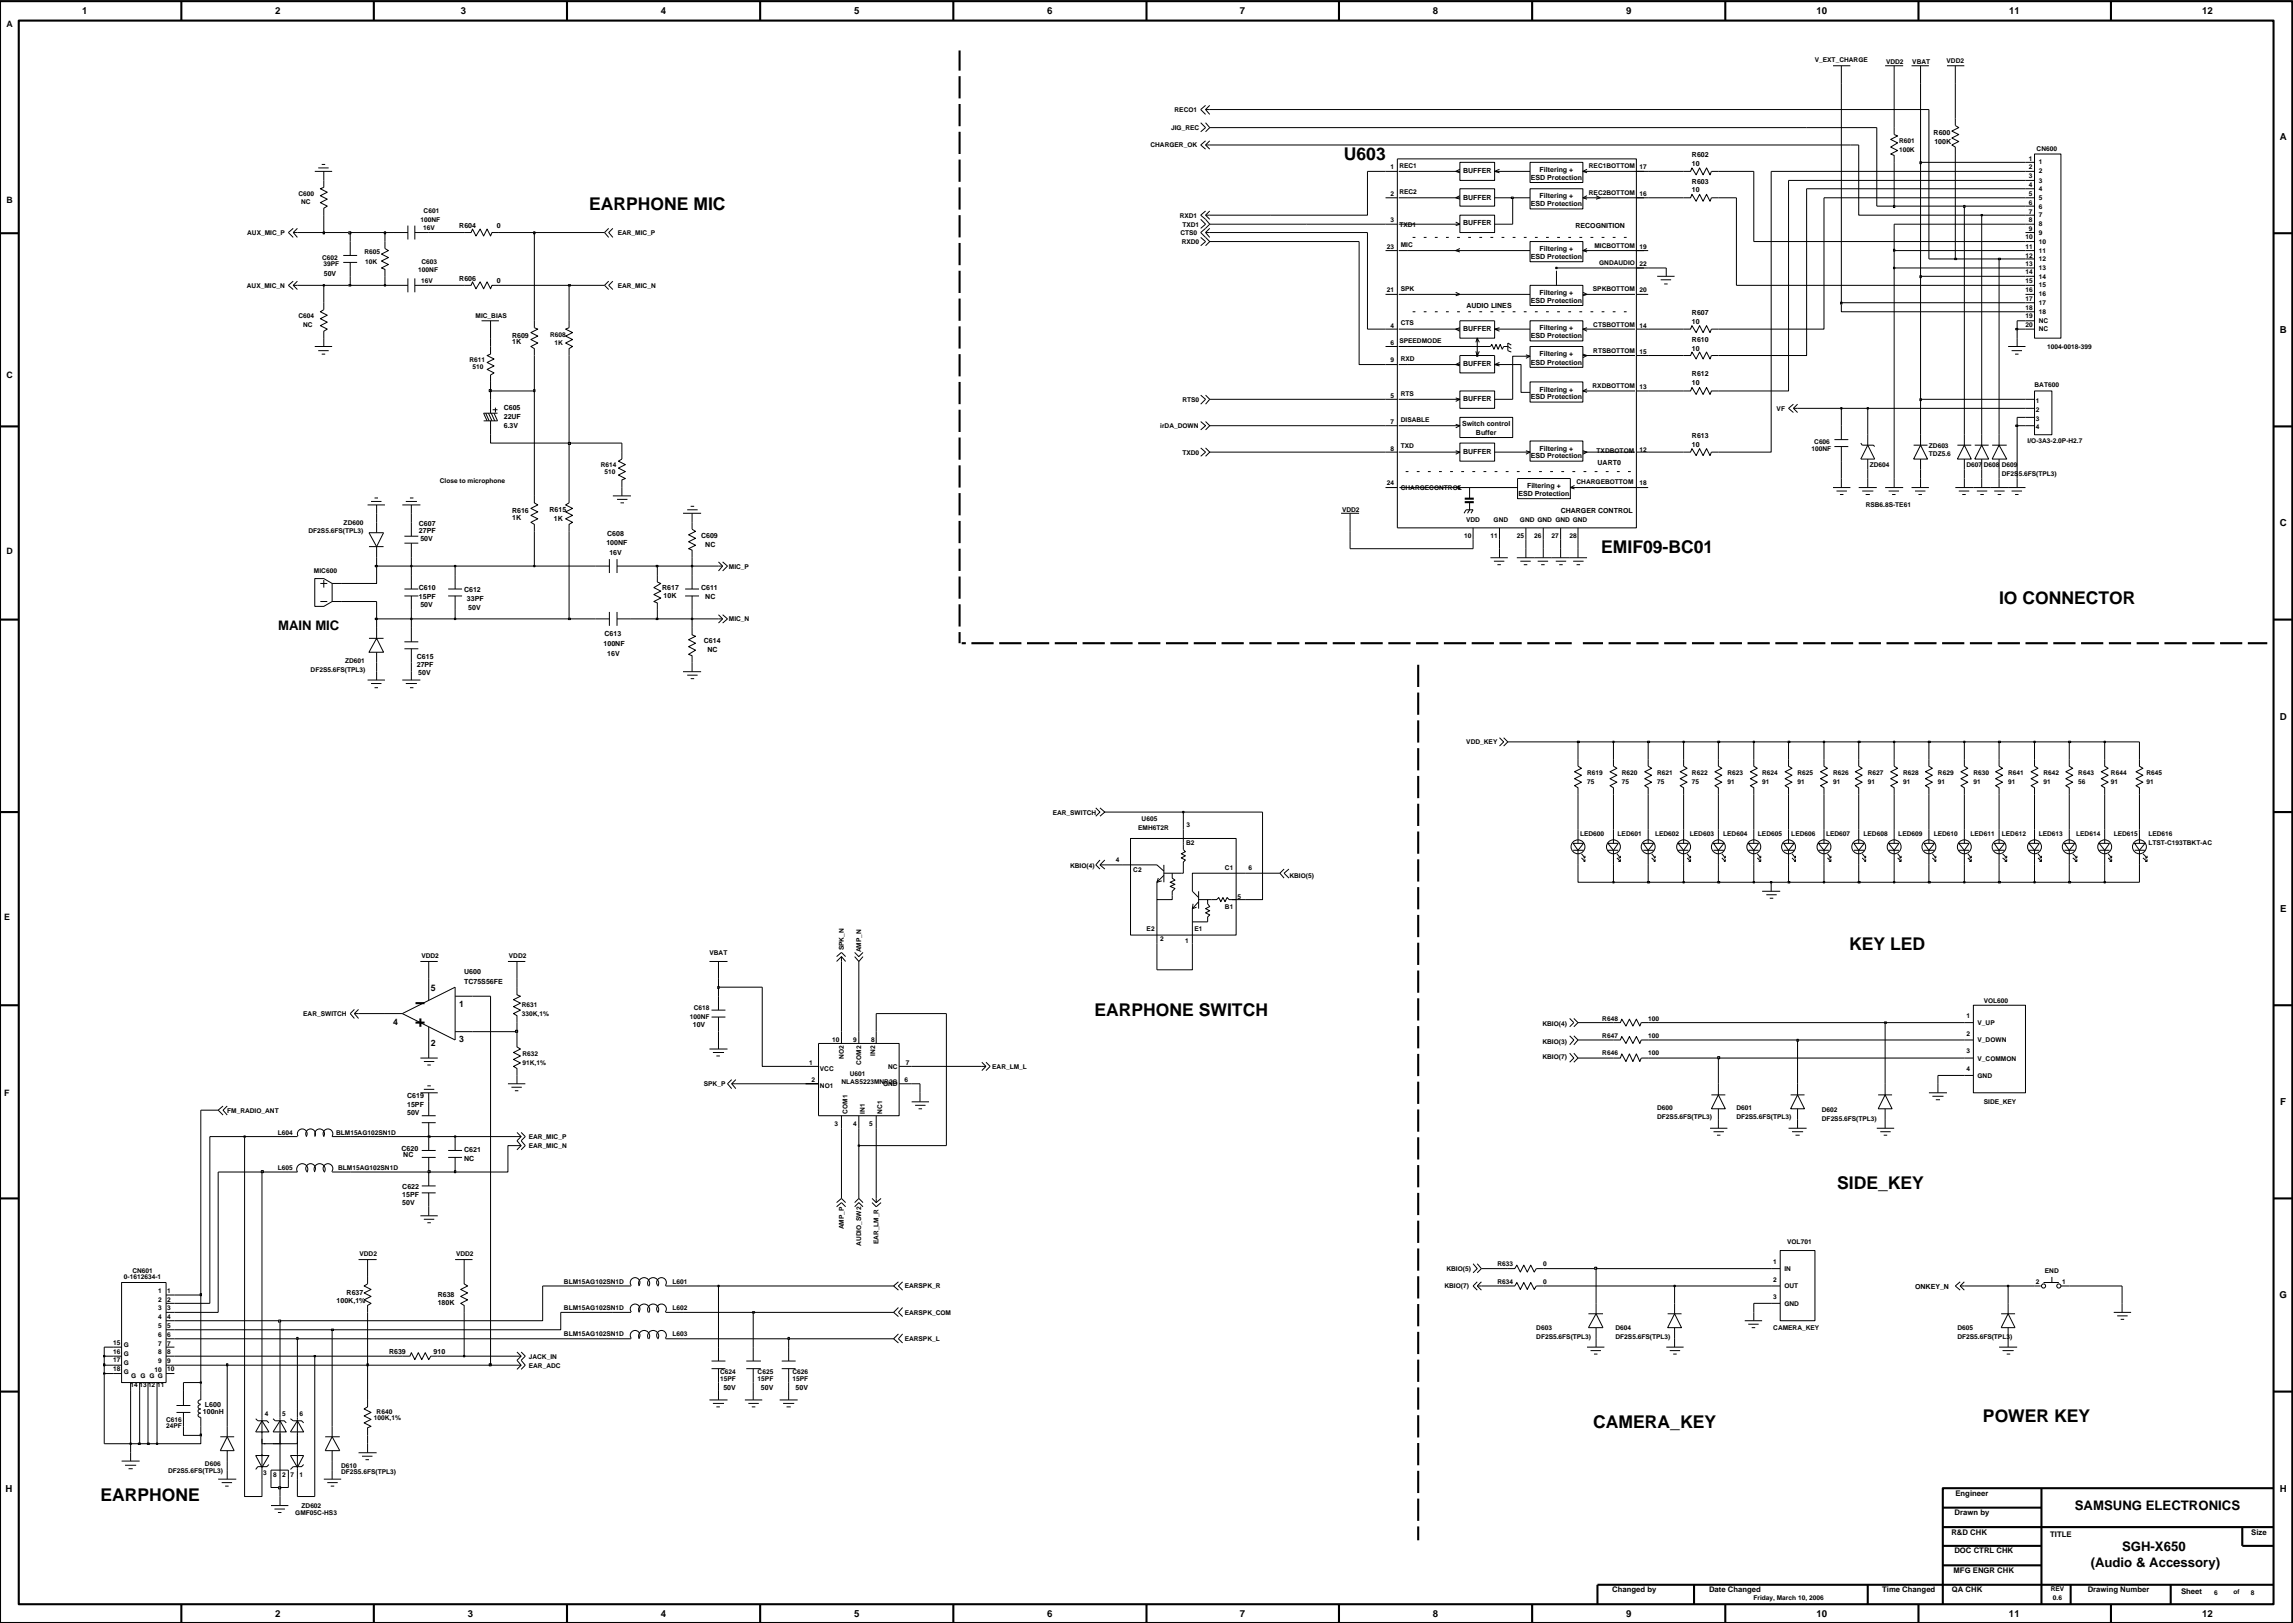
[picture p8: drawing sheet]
<svg xmlns="http://www.w3.org/2000/svg" width="279mm" height="198mm" viewBox="0 0 279 198" stroke-linecap="round" stroke-linejoin="round" font-family="sans-serif">
<defs><g id="words">
<g font-size="2.1">
<text x="163.7" y="19.5">U603</text>
<text x="71.8" y="25.6">EARPHONE MIC</text>
<text x="195.1" y="67.4">EMIF09-BC01</text>
<text x="243.6" y="73.5">IO CONNECTOR</text>
<text x="225.3" y="115.7">KEY LED</text>
<text x="133.4" y="123.8">EARPHONE SWITCH</text>
<text x="223.9" y="144.9">SIDE_KEY</text>
<text x="241.6" y="173.2">POWER KEY</text>
<text x="194.1" y="174">CAMERA_KEY</text>
<text x="12.2" y="182.9">EARPHONE</text>
</g>
<g font-size="1.6">
<text x="33.9" y="76.8">MAIN MIC</text>
<text x="252.8" y="184">SAMSUNG ELECTRONICS</text>
<text x="254.7" y="191">(Audio &amp; Accessory)</text>
<text x="258.6" y="189">SGH-X650</text>
</g>
<g font-size="1.2">
<text x="10" y="1.7">1</text>
<text x="33.5" y="1.7">2</text>
<text x="56.1" y="1.7">3</text>
<text x="80.5" y="1.7">4</text>
<text x="104.1" y="1.7">5</text>
<text x="127.6" y="1.7">6</text>
<text x="151.1" y="1.7">7</text>
<text x="174.6" y="1.7">8</text>
<text x="198.1" y="1.7">9</text>
<text x="221.3" y="1.7">10</text>
<text x="244.8" y="1.7">11</text>
<text x="268.3" y="1.7">12</text>
<text x="277.8" y="17.1">A</text>
<text x="277.8" y="40.6">B</text>
<text x="277.8" y="64.1">C</text>
<text x="277.8" y="87.7">D</text>
<text x="277.8" y="111.1">E</text>
<text x="277.9" y="134.7">F</text>
<text x="277.8" y="158.2">G</text>
<text x=".7" y="181.7">H</text>
<text x="277.8" y="181.7">H</text>
<text x="33.5" y="197.1">2</text>
<text x="57" y="197.1">3</text>
<text x="80.5" y="197.1">4</text>
<text x="104.1" y="197.1">5</text>
<text x="127.6" y="197.1">6</text>
<text x="151.1" y="197.1">7</text>
<text x="174.6" y="197.1">8</text>
<text x="198.1" y="197.1">9</text>
<text x="221.3" y="197.1">10</text>
<text x="244.8" y="197.1">11</text>
<text x="268.3" y="197.1">12</text>
</g>
<g font-size="1.1">
<text x=".8" y="3.3">A</text>
<text x=".8" y="24.7">B</text>
<text x=".8" y="46.1">C</text>
<text x=".8" y="67.5">D</text>
<text x=".5" y="112.1">E</text>
<text x="47.9" y="124.9">4</text>
<text x="52.5" y="120.8">5</text>
<text x="56" y="122.7">1</text>
<text x="52.5" y="127.4">2</text>
<text x="56" y="127">3</text>
<text x=".5" y="133.5">F</text>
</g>
<g font-size=".9">
<text x="235.6" y="16.4">R600</text>
<text x="235.7" y="17.5">100K</text>
<text x="178.3" y="21.1">BUFFER</text>
<text x="186.5" y="22">ESD Protection</text>
<text x="187.6" y="21">Filtering +</text>
<text x="206.2" y="22.4">R603</text>
<text x="206.2" y="23.4">10</text>
<text x="206.2" y="20.2">10</text>
<text x="206.2" y="19.2">R602</text>
<text x="56" y="27.8">R604</text>
<text x="60.5" y="27.8">0</text>
<text x="178.3" y="27.5">BUFFER</text>
<text x="178.3" y="24.3">BUFFER</text>
<text x="186.5" y="25.1">ESD Protection</text>
<text x="187.6" y="24.2">Filtering +</text>
<text x="192" y="27.8">RECOGNITION</text>
<text x="39.5" y="33.7">50V</text>
<text x="56" y="34.3">R606</text>
<text x="60.5" y="34.5">0</text>
<text x="186.5" y="31.6">ESD Protection</text>
<text x="187.6" y="30.6">Filtering +</text>
<text x="187.6" y="36">Filtering +</text>
<text x="62.4" y="42">1K</text>
<text x="62.4" y="41.2">R609</text>
<text x="178.3" y="40.3">BUFFER</text>
<text x="178.7" y="37.6">AUDIO LINES</text>
<text x="186.5" y="41.2">ESD Protection</text>
<text x="186.5" y="36.9">ESD Protection</text>
<text x="187.6" y="40.2">Filtering +</text>
<text x="206.2" y="38.4">R607</text>
<text x="206.2" y="39.5">10</text>
<text x="206.2" y="41.6">R610</text>
<text x="178.3" y="44.6">BUFFER</text>
<text x="186.5" y="44.4">ESD Protection</text>
<text x="187.6" y="47.7">Filtering +</text>
<text x="187.6" y="43.4">Filtering +</text>
<text x="206.2" y="45.9">R612</text>
<text x="206.2" y="47">10</text>
<text x="206.2" y="42.7">10</text>
<text x="61.4" y="51.1">22UF</text>
<text x="61.4" y="52.1">6.3V</text>
<text x="61.4" y="50">C605</text>
<text x="178.2" y="52">Switch control</text>
<text x="178.3" y="48.9">BUFFER</text>
<text x="179.8" y="53">Buffer</text>
<text x="186.5" y="48.7">ESD Protection</text>
<text x="206.2" y="53.4">R613</text>
<text x="178.3" y="55.3">BUFFER</text>
<text x="186.1" y="59.5">Filtering +</text>
<text x="186.5" y="55.8">ESD Protection</text>
<text x="187.6" y="54.9">Filtering +</text>
<text x="194.7" y="56.7">UART0</text>
<text x="206.2" y="54.4">10</text>
<text x="51" y="64.1">C607</text>
<text x="51" y="65">27PF</text>
<text x="51.2" y="65.9">50V</text>
<text x="62.4" y="63.4">1K</text>
<text x="62.4" y="62.5">R616</text>
<text x="67" y="62.4">R615</text>
<text x="67.5" y="63.5">1K</text>
<text x="74" y="65.2">C608</text>
<text x="85.4" y="65.5">C609</text>
<text x="185" y="60.4">ESD Protection</text>
<text x="190.2" y="62.5">CHARGER CONTROL</text>
<text x="51" y="71.9">C610</text>
<text x="73.9" y="66.3">100NF</text>
<text x="74.3" y="67.6">16V</text>
<text x="80.7" y="71.9">R617</text>
<text x="85.4" y="71.9">C611</text>
<text x="85.9" y="66.6">NC</text>
<text x="51" y="73">15PF</text>
<text x="51.2" y="73.9">50V</text>
<text x="56.6" y="72.2">C612</text>
<text x="56.9" y="73.2">33PF</text>
<text x="57.1" y="74.3">50V</text>
<text x="73.7" y="77.5">C613</text>
<text x="80.9" y="72.9">10K</text>
<text x="85.9" y="73">NC</text>
<text x="50.8" y="80.2">C615</text>
<text x="50.8" y="81.2">27PF</text>
<text x="51" y="82.2">50V</text>
<text x="73.5" y="78.7">100NF</text>
<text x="74" y="80">16V</text>
<text x="85.8" y="78.4">C614</text>
<text x="86.2" y="79.4">NC</text>
<text x="56.6" y="119.8">TC75S56FE</text>
<text x="56.6" y="118.7">U600</text>
<text x="84.4" y="125.1">10V</text>
<text x="49.6" y="135.9">50V</text>
<text x="49.6" y="134.9">15PF</text>
<text x="49.6" y="133.8">C619</text>
<text x="48.9" y="140.2">C620</text>
<text x="49.1" y="141">NC</text>
<text x="56.6" y="140.3">C621</text>
<text x="56.6" y="141.4">NC</text>
<text x="49" y="146.8">50V</text>
<text x="49" y="144.8">C622</text>
<text x="49" y="145.9">15PF</text>
<text x="41" y="158.8">100K,1%</text>
<text x="42.2" y="157.8">R637</text>
<text x="53.3" y="159.1">180K</text>
<text x="53.3" y="158">R638</text>
<text x="233.4" y="157">ONKEY_N</text>
<text x="47.4" y="165">R639</text>
<text x="52.8" y="165">910</text>
<text x="24.7" y="172.3">100nH</text>
<text x="25" y="171.5">L600</text>
<text x="88.1" y="169.3">50V</text>
<text x="92.7" y="169.3">50V</text>
<text x="96.9" y="169.3">50V</text>
<text x="238.2" y="184.6">Drawn by</text>
<text x="238.3" y="182.3">Engineer</text>
<text x="237.8" y="187">R&amp;D CHK</text>
<text x="238" y="191.7">MFG ENGR CHK</text>
<text x="238.1" y="189.3">DOC CTRL CHK</text>
<text x="249.8" y="187.2">TITLE</text>
<text x="274.3" y="187">Size</text>
<text x="196.4" y="194">Changed by</text>
<text x="208.3" y="194">Date Changed</text>
<text x="229.3" y="194">Time Changed</text>
<text x="237.8" y="194">QA CHK</text>
<text x="254.4" y="194">Drawing Number</text>
<text x="265.8" y="194.3">Sheet</text>
</g>
<g font-size=".8">
<text x="221.1" y="7.6">V_EXT_CHARGE</text>
<text x="229.8" y="7.8">VDD2</text>
<text x="233" y="7.8">VBAT</text>
<text x="237.2" y="7.7">VDD2</text>
<text x="140.2" y="18">CHARGER_OK</text>
<text x="142.7" y="15.8">JIG_REC</text>
<text x="143.1" y="13.6">RECO1</text>
<text x="231.4" y="17.4">R601</text>
<text x="36.4" y="23.8">C600</text>
<text x="169.4" y="20.6">1</text>
<text x="169.4" y="23.8">2</text>
<text x="170.5" y="20.4">REC1</text>
<text x="170.5" y="23.6">REC2</text>
<text x="193.6" y="20.5">REC1BOTTOM</text>
<text x="193.6" y="23.7">REC2BOTTOM</text>
<text x="199.8" y="20.6">17</text>
<text x="199.8" y="23.8">16</text>
<text x="231.4" y="18.5">100K</text>
<text x="247.2" y="19.6">1</text>
<text x="247.2" y="20.6">2</text>
<text x="247.2" y="21.7">3</text>
<text x="247.2" y="22.8">4</text>
<text x="247.2" y="23.8">5</text>
<text x="248.2" y="18.4">CN600</text>
<text x="248.4" y="20">1</text>
<text x="248.4" y="21.1">2</text>
<text x="248.4" y="22.2">3</text>
<text x="248.4" y="23.3">4</text>
<text x="30.1" y="28.6">AUX_MIC_P</text>
<text x="36.7" y="24.9">NC</text>
<text x="51.2" y="27.1">100NF</text>
<text x="51.6" y="28.1">16V</text>
<text x="51.6" y="26">C601</text>
<text x="75.3" y="28.6">EAR_MIC_P</text>
<text x="143.7" y="26.5">RXD1</text>
<text x="143.8" y="28.6">CTS0</text>
<text x="144" y="29.7">RXD0</text>
<text x="144.1" y="27.6">TXD1</text>
<text x="169.4" y="27.1">3</text>
<text x="170.5" y="27.6">TXD1</text>
<text x="246.8" y="29.2">10</text>
<text x="247.2" y="24.9">6</text>
<text x="247.2" y="26">7</text>
<text x="247.2" y="27.1">8</text>
<text x="247.2" y="28.2">9</text>
<text x="248.4" y="29.7">10</text>
<text x="248.4" y="25.5">6</text>
<text x="248.4" y="26.5">7</text>
<text x="248.4" y="27.6">8</text>
<text x="248.4" y="28.6">9</text>
<text x="248.4" y="24.4">5</text>
<text x="30.1" y="35.1">AUX_MIC_N</text>
<text x="39.3" y="31.6">C602</text>
<text x="39.4" y="32.4">39PF</text>
<text x="44.4" y="31">R605</text>
<text x="44.5" y="32.2">10K</text>
<text x="51" y="33.2">100NF</text>
<text x="51.3" y="34.4">16V</text>
<text x="51.4" y="32.1">C603</text>
<text x="75.3" y="35.1">EAR_MIC_N</text>
<text x="169" y="30.3">23</text>
<text x="169" y="35.6">21</text>
<text x="170.7" y="30.1">MIC</text>
<text x="170.7" y="35.4">SPK</text>
<text x="194.1" y="35.5">SPKBOTTOM</text>
<text x="194.3" y="30.2">MICBOTTOM</text>
<text x="194.9" y="32.3">GNDAUDIO</text>
<text x="199.8" y="32.4">22</text>
<text x="199.8" y="35.6">20</text>
<text x="199.8" y="30.3">19</text>
<text x="246.8" y="30.3">11</text>
<text x="246.8" y="31.4">12</text>
<text x="246.8" y="32.4">13</text>
<text x="246.8" y="33.4">14</text>
<text x="246.8" y="34.5">15</text>
<text x="246.8" y="35.6">16</text>
<text x="248.4" y="30.8">11</text>
<text x="248.4" y="31.8">12</text>
<text x="248.4" y="32.9">13</text>
<text x="248.4" y="34">14</text>
<text x="248.4" y="35">15</text>
<text x="36.4" y="38.7">C604</text>
<text x="36.9" y="39.8">NC</text>
<text x="57.9" y="38.7">MIC_BIAS</text>
<text x="67" y="41">R608</text>
<text x="169.4" y="39.9">4</text>
<text x="170.5" y="41.8">SPEEDMODE</text>
<text x="170.7" y="39.6">CTS</text>
<text x="194.1" y="39.8">CTSBOTTOM</text>
<text x="199.8" y="39.9">14</text>
<text x="246.8" y="38.7">19</text>
<text x="246.8" y="39.8">20</text>
<text x="246.8" y="36.6">17</text>
<text x="246.8" y="37.7">18</text>
<text x="248.4" y="39.3">NC</text>
<text x="248.4" y="40.4">NC</text>
<text x="248.4" y="36.1">16</text>
<text x="248.4" y="37.1">17</text>
<text x="248.4" y="38.2">18</text>
<text x="57.2" y="44.2">R611</text>
<text x="57.6" y="44.9">510</text>
<text x="67.6" y="42">1K</text>
<text x="169.4" y="42">6</text>
<text x="169.4" y="44.2">9</text>
<text x="170.7" y="44">RXD</text>
<text x="194.1" y="47.3">RXDBOTTOM</text>
<text x="194.1" y="43">RTSBOTTOM</text>
<text x="199.8" y="47.4">13</text>
<text x="199.8" y="43.1">15</text>
<text x="247.9" y="47.2">BAT600</text>
<text x="249.4" y="42.5">1004-0018-399</text>
<text x="141.4" y="52.2">irDA_DOWN</text>
<text x="144.1" y="49">RTS0</text>
<text x="169.4" y="48.5">5</text>
<text x="169.4" y="51.7">7</text>
<text x="170.7" y="51.4">DISABLE</text>
<text x="170.7" y="48.2">RTS</text>
<text x="216.5" y="50.1">VF</text>
<text x="247.1" y="54">I/O-3A3-2.0P-H2.7</text>
<text x="248.1" y="49.1">1</text>
<text x="248.1" y="50.2">2</text>
<text x="248.1" y="51.3">3</text>
<text x="248.1" y="52.3">4</text>
<text x="53.6" y="58.8">Close to microphone</text>
<text x="73.2" y="57">R614</text>
<text x="73.7" y="57.8">510</text>
<text x="144.1" y="55.4">TXD0</text>
<text x="169" y="59.2">24</text>
<text x="169.4" y="54.9">8</text>
<text x="170.7" y="54.6">TXD</text>
<text x="170.7" y="59.7">CHARGECONTROL</text>
<text x="192.1" y="59">CHARGEBOTTOM</text>
<text x="194.5" y="55.2">TXDBOTOM</text>
<text x="199.8" y="55.1">12</text>
<text x="199.8" y="59.2">18</text>
<text x="220.7" y="55">100NF</text>
<text x="221.1" y="54.2">C606</text>
<text x="227.8" y="57">ZD604</text>
<text x="235" y="54.6">ZD603</text>
<text x="235" y="55.6">TDZ5.6</text>
<text x="239.6" y="57">D607 D608 D609</text>
<text x="243.9" y="58.1">DF2S5.6FS(TPL3)</text>
<text x="37.6" y="65">DF2S5.6FS(TPL3)</text>
<text x="41.9" y="64">ZD600</text>
<text x="163.5" y="62.3">VDD2</text>
<text x="178.4" y="65.6">10</text>
<text x="178.6" y="63.6">VDD</text>
<text x="181.6" y="65.6">11</text>
<text x="182" y="63.6">GND</text>
<text x="184.8" y="65.6">25</text>
<text x="185.2" y="63.6">GND GND GND GND</text>
<text x="186.9" y="65.6">26</text>
<text x="189.1" y="65.6">27</text>
<text x="191.3" y="65.6">28</text>
<text x="227.3" y="61.8">RSB6.8S-TE61</text>
<text x="38.3" y="69.8">MIC600</text>
<text x="88.8" y="69.3">MIC_P</text>
<text x="88.8" y="75.7">MIC_N</text>
<text x="37.8" y="81.8">DF2S5.6FS(TPL3)</text>
<text x="42" y="80.8">ZD601</text>
<text x="178.7" y="90.7">VDD_KEY</text>
<text x="193.4" y="95.5">75</text>
<text x="193.4" y="94.4">R619</text>
<text x="197.6" y="94.4">R620</text>
<text x="197.6" y="95.5">75</text>
<text x="201.9" y="95.5">75</text>
<text x="201.9" y="94.4">R621</text>
<text x="206.2" y="94.4">R622</text>
<text x="206.2" y="95.5">75</text>
<text x="210.5" y="95.5">91</text>
<text x="210.5" y="94.4">R623</text>
<text x="214.7" y="94.4">R624</text>
<text x="214.7" y="95.5">91</text>
<text x="219" y="95.5">91</text>
<text x="219" y="94.4">R625</text>
<text x="223.4" y="94.4">R626</text>
<text x="223.4" y="95.5">91</text>
<text x="227.6" y="94.4">R627</text>
<text x="227.6" y="95.5">91</text>
<text x="231.9" y="94.4">R628</text>
<text x="231.9" y="95.5">91</text>
<text x="236.1" y="95.5">91</text>
<text x="236.1" y="94.4">R629</text>
<text x="240.5" y="95.5">91</text>
<text x="240.5" y="94.4">R630</text>
<text x="244.7" y="95.5">91</text>
<text x="244.7" y="94.4">R641</text>
<text x="249" y="94.4">R642</text>
<text x="249" y="95.5">91</text>
<text x="253.2" y="95.5">56</text>
<text x="253.2" y="94.4">R643</text>
<text x="257.2" y="95.5">91</text>
<text x="257.2" y="94.4">R644</text>
<text x="261.5" y="95.5">91</text>
<text x="261.5" y="94.4">R645</text>
<text x="128.3" y="99.3">EAR_SWITCH</text>
<text x="138.7" y="101.2">EMH6T2R</text>
<text x="139.1" y="100.1">U605</text>
<text x="144.6" y="100.7">3</text>
<text x="192.5" y="101.9">LED600</text>
<text x="197.1" y="101.9">LED601</text>
<text x="201.7" y="101.9">LED602</text>
<text x="205.9" y="101.9">LED603</text>
<text x="210" y="101.9">LED604</text>
<text x="214.2" y="101.9">LED605</text>
<text x="218.3" y="101.9">LED606</text>
<text x="222.5" y="101.9">LED607</text>
<text x="227.1" y="101.9">LED608</text>
<text x="231.3" y="101.9">LED609</text>
<text x="235.6" y="101.9">LED610</text>
<text x="240.1" y="101.9">LED611</text>
<text x="243.9" y="101.9">LED612</text>
<text x="248.4" y="101.9">LED613</text>
<text x="253" y="101.9">LED614</text>
<text x="257.6" y="101.9">LED615</text>
<text x="261.8" y="101.9">LED616</text>
<text x="130.4" y="105.8">KBIO(4)</text>
<text x="136" y="105">4</text>
<text x="138.1" y="106.2">C2</text>
<text x="144.5" y="103">B2</text>
<text x="149.3" y="106">C1</text>
<text x="152.1" y="106.1">6</text>
<text x="157.1" y="106.9">KBIO(5)</text>
<text x="261.8" y="102.9">LTST-C193TBKT-AC</text>
<text x="139.7" y="113.4">E2</text>
<text x="145.6" y="113.4">E1</text>
<text x="149.3" y="110.7">B1</text>
<text x="150.8" y="109.5">5</text>
<text x="51.3" y="116.8">VDD2</text>
<text x="62" y="116.8">VDD2</text>
<text x="86.5" y="116.3">VBAT</text>
<text x="102.8" y="115.8" transform="rotate(-90 102.8 115.8)">SPK_N</text>
<text x="104.9" y="116" transform="rotate(-90 104.9 116)">AMP_N</text>
<text x="141.4" y="114.7">2</text>
<text x="144.4" y="114.9">1</text>
<text x="36.9" y="123.8">EAR_SWITCH</text>
<text x="63.6" y="122.7">R631</text>
<text x="63.6" y="123.8">330K,1%</text>
<text x="84" y="124.2">100NF</text>
<text x="84.5" y="123.1">C618</text>
<text x="187.9" y="125">KBIO(4)</text>
<text x="195.2" y="124.3">R648</text>
<text x="200.8" y="124.3">100</text>
<text x="239.6" y="124.1">1</text>
<text x="241" y="124.9">V_UP</text>
<text x="241.7" y="122.2">VOL600</text>
<text x="63.7" y="129.8">91K,1%</text>
<text x="63.7" y="128.7">R632</text>
<text x="98.6" y="129.8">1</text>
<text x="98.9" y="131.9">2</text>
<text x="99.9" y="130.5">VCC</text>
<text x="101.4" y="127">10</text>
<text x="102.8" y="129" transform="rotate(-90 102.8 129)">NO2</text>
<text x="103.5" y="131.1">U601</text>
<text x="103.9" y="127">9</text>
<text x="104.9" y="129.7" transform="rotate(-90 104.9 129.7)">COM2</text>
<text x="106.1" y="127">8</text>
<text x="106.6" y="128.6" transform="rotate(-90 106.6 128.6)">IN2</text>
<text x="108.2" y="130.2">NC</text>
<text x="110.2" y="131.9">6</text>
<text x="110.4" y="129.8">7</text>
<text x="120.9" y="130.2">EAR_LM_L</text>
<text x="187.9" y="129">KBIO(7)</text>
<text x="187.9" y="127.2">KBIO(3)</text>
<text x="195.2" y="128.6">R646</text>
<text x="195.2" y="126.5">R647</text>
<text x="200.8" y="128.6">100</text>
<text x="200.8" y="126.5">100</text>
<text x="239.6" y="130.4">4</text>
<text x="239.6" y="128.3">3</text>
<text x="239.6" y="126.2">2</text>
<text x="241" y="131.3">GND</text>
<text x="241" y="129.2">V_COMMON</text>
<text x="241" y="127">V_DOWN</text>
<text x="27.7" y="135.6">FM_RADIO_ANT</text>
<text x="85.8" y="132.3">SPK_P</text>
<text x="99.9" y="132.6">NO1</text>
<text x="101.7" y="137.2">3</text>
<text x="102.5" y="132.1">NLAS5223MNR2G</text>
<text x="103.3" y="135.7" transform="rotate(-90 103.3 135.7)">COM1</text>
<text x="104" y="137.2">4</text>
<text x="105.4" y="135.7" transform="rotate(-90 105.4 135.7)">IN1</text>
<text x="105.9" y="137.2">5</text>
<text x="107.5" y="135.7" transform="rotate(-90 107.5 135.7)">NC1</text>
<text x="107.6" y="132.3">GND</text>
<text x="201.9" y="136.4">DF2S5.6FS(TPL3)</text>
<text x="201.9" y="135.3">D600</text>
<text x="211.6" y="135.3">D601</text>
<text x="211.6" y="136.4">DF2S5.6FS(TPL3)</text>
<text x="222" y="136.6">DF2S5.6FS(TPL3)</text>
<text x="222" y="135.5">D602</text>
<text x="241.7" y="134.5">SIDE_KEY</text>
<text x="33.9" y="142.5">L605</text>
<text x="33.9" y="138.3">L604</text>
<text x="41" y="138.3">BLM15AG102SN1D</text>
<text x="41.2" y="142.5">BLM15AG102SN1D</text>
<text x="64.4" y="138.8">EAR_MIC_P</text>
<text x="64.4" y="139.9">EAR_MIC_N</text>
<text x="102.8" y="149.8" transform="rotate(-90 102.8 149.8)">AMP_P</text>
<text x="15.1" y="155.8">0-1612634-1</text>
<text x="16.1" y="155.1">CN601</text>
<text x="43.8" y="153.1">VDD2</text>
<text x="55.6" y="153.1">VDD2</text>
<text x="104.9" y="151.8" transform="rotate(-90 104.9 151.8)">AUDIO_SW2</text>
<text x="107.1" y="151.6" transform="rotate(-90 107.1 151.6)">EAR_LM_R</text>
<text x="176.3" y="154.9">KBIO(5)</text>
<text x="182.5" y="154.2">R633</text>
<text x="188" y="154.2">0</text>
<text x="216.1" y="154">1</text>
<text x="217.4" y="154.9">IN</text>
<text x="217.8" y="151.5">VOL701</text>
<text x="249.2" y="155.1">END</text>
<text x="19.3" y="158.6">2</text>
<text x="19.3" y="159.7">3</text>
<text x="19.3" y="160.8">4</text>
<text x="19.3" y="161.8">5</text>
<text x="19.3" y="157.5">1</text>
<text x="20.4" y="159.7">3</text>
<text x="20.4" y="160.8">4</text>
<text x="20.4" y="161.8">5</text>
<text x="20.4" y="157.5">1</text>
<text x="20.4" y="158.6">2</text>
<text x="68.7" y="159.6">BLM15AG102SN1D</text>
<text x="68.7" y="156.5">BLM15AG102SN1D</text>
<text x="82" y="159.6">L602</text>
<text x="82" y="156.5">L601</text>
<text x="110.2" y="157">EARSPK_R</text>
<text x="110.2" y="160.2">EARSPK_COM</text>
<text x="176" y="157">KBIO(7)</text>
<text x="182.5" y="156.4">R634</text>
<text x="188" y="156.4">0</text>
<text x="216.1" y="158.3">3</text>
<text x="216.1" y="156.2">2</text>
<text x="217.4" y="159.1">GND</text>
<text x="217.4" y="157">OUT</text>
<text x="248.1" y="156.4">2</text>
<text x="251.3" y="156.4">1</text>
<text x="13.8" y="163.9">15</text>
<text x="13.8" y="165">16</text>
<text x="13.8" y="166">17</text>
<text x="13.8" y="167.1">18</text>
<text x="15.1" y="164.1">G</text>
<text x="15.1" y="165.2">G</text>
<text x="15.1" y="166.3">G</text>
<text x="15.1" y="167.4">G</text>
<text x="16" y="168">G G G G</text>
<text x="18.8" y="167.2">10</text>
<text x="19.3" y="162.9">6</text>
<text x="19.3" y="164">7</text>
<text x="19.3" y="165">8</text>
<text x="19.3" y="166.1">9</text>
<text x="20.4" y="167.1">10</text>
<text x="20.4" y="162.9">6</text>
<text x="20.4" y="164">7</text>
<text x="20.4" y="165">8</text>
<text x="20.4" y="166.1">9</text>
<text x="64.4" y="166.6">EAR_ADC</text>
<text x="64.4" y="165.5">JACK_IN</text>
<text x="68.7" y="162.8">BLM15AG102SN1D</text>
<text x="82" y="162.8">L603</text>
<text x="87.7" y="167.4">C624</text>
<text x="92.3" y="167.4">C625</text>
<text x="96.6" y="167.4">C626</text>
<text x="110.2" y="163.4">EARSPK_L</text>
<text x="187.2" y="163.1">DF2S5.6FS(TPL3)</text>
<text x="187.2" y="162">D603</text>
<text x="196.8" y="162">D604</text>
<text x="196.8" y="163.1">DF2S5.6FS(TPL3)</text>
<text x="216.1" y="162">CAMERA_KEY</text>
<text x="238.5" y="162">D605</text>
<text x="238.5" y="163.1">DF2S5.6FS(TPL3)</text>
<text x="15.9" y="169.1">14</text>
<text x="17" y="169.1">1312</text>
<text x="19.1" y="169.1">11</text>
<text x="20.2" y="173.3">C616</text>
<text x="32.3" y="172.5">4</text>
<text x="34.4" y="172.5">5</text>
<text x="36.5" y="172.5">6</text>
<text x="45.6" y="173">100K,1%</text>
<text x="45.9" y="172.3">R640</text>
<text x="87.7" y="168.2">15PF</text>
<text x="92.3" y="168.2">15PF</text>
<text x="96.6" y="168.2">15PF</text>
<text x="20.2" y="174">24PF</text>
<text x="20.5" y="179.5">DF2S5.6FS(TPL3)</text>
<text x="25" y="178.6">D606</text>
<text x="32.1" y="179.7">3</text>
<text x="33.3" y="180">8</text>
<text x="34.4" y="180">2</text>
<text x="35.4" y="180">7</text>
<text x="36.5" y="180">1</text>
<text x="41.6" y="179.6">DF2S5.6FS(TPL3)</text>
<text x="41.6" y="178.9">D610</text>
<text x="36" y="184.6">GMF05C-HS3</text>
<text x="36.7" y="183.7">ZD602</text>
<text x="213.7" y="194.9">Friday, March 10, 2006</text>
<text x="249.9" y="193.8">REV</text>
<text x="250.1" y="194.9">0.6</text>
<text x="269.8" y="194.3">6</text>
<text x="272.2" y="194.2">of</text>
<text x="274.3" y="194.3">8</text>
</g>
</g></defs>
<g fill="none" stroke="#000" stroke-width=".12">
<path d="M146.3 15l.6 .5-.6 .6M146.9 12.8l-.6 .5 .6 .6M146.9 13.3h.5M146.9 17.2l-.6 .5 .6 .5M146.9 17.7l.5 .5M146.9 17.7h.5M146.9 15l.5 .5-.5 .6M147.4 12.8l-.5 .5 .5 .6M147.4 17.2l-.5 .5M170.3 19.4h29.1v44.9h-29.1zM223.4 8h2.1M224.4 8v2.2"/>
<path d="M229.7 8h2.2M230.8 15.5v.9l.4 .2-.8 .4 .8 .4-.8 .5 .8 .4-.8 .5 .4 .1v.9M230.8 8v2.2M232.9 8h2.1M234 8v2.2M237.2 8h2.2M238.3 14.4v.9l.4 .2-.9 .5 .9 .4-.9 .4 .9 .4-.9 .5 .5 .2v.9M238.3 8v2.2M246.8 19.8h1.1M247.9 18.8h3.2v22.4h-3.2zM35.7 28.3h.5M35.7 34.8h.5"/>
<path d="M35.7 27.8l-.6 .5 .6 .6M35.7 28.3l.5 .6M35.7 34.3l-.6 .5 .6 .5M36.2 34.3l-.5 .5 .5 .5M36.2 27.8l-.5 .5M38.4 20.9h2.1M38.8 20.5h1.2M39.2 20h.4M39.5 20.9v1.9l-.5 .2 .9 .4-.9 .4 .9 .5-.9 .4 .9 .4-.4 .3v.8M39.5 36.9v.8l-.5 .3 .9 .4-.9 .4 .9 .5-.9 .4 .9 .4-.4 .3v1.8M41.8 32h1.7M41.8 31.1h1.7"/>
<path d="M42.7 29.4v1.7M42.7 32v1.7M46.9 29.4v.9l.4 .2-.8 .5 .8 .4-.8 .4 .8 .4-.8 .5 .4 .1v.9M48 28.3h1.7M48 34.8h1.7M49.7 27.5v1.7M49.7 33.9v1.7M50.5 28.3h1.7M50.5 27.5v1.7M50.5 33.9v1.7M50.5 34.8h1.7M56.6 34.8h.8l.2-.5 .4 .9 .5-.9 .4 .9 .5-.9 .4 .9 .1-.4h.9"/>
<path d="M56.6 28.3h.8l.2-.4 .4 .9 .5-.9 .4 .9 .5-.9 .4 .9 .1-.5h.9M58.7 39.1h2.1M59.8 39.1v2.1M65.1 39.1v.8l.4 .2-.8 .4 .8 .4-.8 .5 .8 .4-.8 .4 .4 .3v.8M69.3 39.1v.8l-.4 .2 .9 .4-.9 .4 .9 .5-.9 .4 .9 .4-.5 .3v.8M74.2 34.3l-.5 .5 .5 .5M74.2 27.8l-.5 .5 .5 .6M74.7 27.8l-.5 .5 .5 .6M74.7 34.3l-.5 .5 .5 .5M146.3 26.7l.6 .6-.6 .5M146.3 28.9l.6 .5-.6 .5M146.9 25.7l-.6 .5 1.1 1.1-1.1 1 1.1 1.1-.5 .5"/>
<path d="M146.9 26.2l.5 .5M146.9 26.2h.5M146.9 28.3h.5M146.9 28.3l.5 .6M147.4 25.7l-.5 .5M147.4 27.8l-.5 .5M168.8 20.9h1.5M168.8 24.1h1.5M168.8 27.3h1.5M168.8 30.5h1.5M168.8 35.9h1.5M199.4 20.9h1.4"/>
<path d="M199.4 24.1h1.4M199.4 30.5h1.4M199.4 35.9h1.4M199.4 32.7h1.4M201.9 33.7h2.1M202.4 34.1h1.2M202.8 34.6h.4M203 32.7v1M205.1 24.1h.9l.2-.4 .5 .8 .4-.8 .4 .8 .4-.8 .5 .8 .1-.4h.9M205.1 20.9h.9l.2-.4 .5 .8 .4-.8 .4 .8 .4-.8 .5 .8 .1-.4h.9M246.8 26.2h1.1M246.8 20.9h1.1"/>
<path d="M246.8 24.1h1.1M246.8 27.3h1.1M246.8 30.5h1.1M246.8 35.9h1.1M246.8 32.7h1.1M246.8 28.3h1.1M246.8 23h1.1M246.8 33.7h1.1M246.8 29.4h1.1M246.8 31.6h1.1M246.8 25.1h1.1M246.8 22h1.1"/>
<path d="M246.8 34.8h1.1M246.8 36.9h1.1M246.8 39.1h1.1M246.8 38h1.1M38.4 42.2h2.1M38.8 42.7h1.2M39.2 43.1h.4M59.2 50.3l.4 1M59.5 50.3l.4 1M59.8 42.2v.9l-.4 .2 .8 .4-.8 .5 .8 .4-.8 .4 .8 .4-.4 .3v.8M59.8 48.7v1.6M59.8 51.3v1.7"/>
<path d="M59.9 50.3l.4 1M60 49.9h.6M60.2 50.3l.4 1h-1.7M60.4 49.7v.6M60.6 50.3h-1.7l.5 1M75.8 55.1v.8l-.4 .3 .8 .4-.8 .4 .8 .5-.8 .4 .8 .4-.4 .2v1.9M146.3 51.4l.6 .5-.6 .5M146.3 48.1l.6 .6-.6 .5M146.3 54.6l.6 .5-.6 .5M146.9 54.6l.5 .5-.5 .5M146.9 51.4l.5 .5-.5 .5M146.9 48.1l.5 .6-.5 .5"/>
<path d="M168.8 59.4h1.5M168.8 40.1h1.5M168.8 42.2h1.5M168.8 44.4h1.5M168.8 48.7h1.5M168.8 51.9h1.5M168.8 55.1h1.5M199.4 59.4h1.4M199.4 40.1h1.4M199.4 55.1h1.4M199.4 43.3h1.4M199.4 47.6h1.4"/>
<path d="M205.1 40.1h.9l.2-.4 .5 .8 .4-.8 .4 .8 .4-.8 .5 .8 .1-.4h.9M205.1 47.6h.9l.2-.4 .5 .9 .4-.9 .4 .9 .4-.9 .5 .9 .1-.5h.9M205.1 43.3h.9l.2-.4 .5 .8 .4-.8 .4 .8 .4-.8 .5 .8 .1-.4h.9M205.1 55.1h.9l.2-.4 .5 .8 .4-.8 .4 .8 .4-.8 .5 .8 .1-.4h.9M218.5 49.8h.5M218.5 49.2l-.6 .6 .6 .5M218.5 49.8l.5 .5M219 49.2l-.5 .6M223.4 59.4h2.1M223.5 53.6h1.7M223.5 54.4h1.7M223.8 59.8h1.2"/>
<path d="M224.4 51.9v1.7M224.4 54.4v1.8M224.4 58.3v1.1M226.5 59.4h2.2M226.7 54l.2 .2h1.4l.1 .2M226.9 59.8h1.4M227.6 53v1.2M227.6 55.9v1.3M227.6 58.3v1.1M227.6 54.2l.8 1.7h-1.7zM229.7 59.4h2.2M230.1 59.8h1.3"/>
<path d="M230.8 58.3v1.1M232.9 59.4h2.1M233.2 54.2h1.7M233.3 59.8h1.3M234 54.2l.9 1.7h-1.7zM234 53v1.2M234 55.9v1.3M234 58.3v1.1M238.3 59.4h8.5M238.5 54.2h1.7M238.7 59.8h1.2M239.4 54.2l.8 1.7h-1.7z"/>
<path d="M239.4 53v1.2M239.4 55.9v1.3M239.4 58.3v1.1M240.6 54.2h1.7M240.9 59.8h1.2M241.5 54.2l.8 1.7h-1.7zM241.5 53v1.2M241.5 55.9v1.3M241.5 58.3v1.1M242.7 54.2h1.8M243 59.8h1.3M243.6 54.2l.9 1.7h-1.8z"/>
<path d="M243.6 53v1.2M243.6 55.9v1.3M243.6 58.3v1.1M244.7 42.2h2.1M245.1 59.8h1.3M245.1 42.7h1.3M245.5 43.1h.5M245.8 41.2v1M245.8 58.3v1.1M246.8 40.1h1.1M246.8 48.7h1.1M246.8 51.9h1.1"/>
<path d="M246.8 50.9h1.1M246.8 49.8h1.1M247.9 47.6h2.1v5.4h-2.1zM39 71.1h.9M39 73.3h.9M39.5 70.7v.9M40.5 71.1l-1-.6h-1.1v3.4h1.1l1-.6h1.1M40.5 71.1v2.2M40.5 71.1h1.1M44.8 61.5h2.1M45 77.8h1.7M45 64.9h1.7l-.8 1.7z"/>
<path d="M45 66.6h1.7M45.2 61.1h1.3M45.6 60.7h.5M45.9 77.8l.8 1.7h-1.7zM45.9 61.5v1M45.9 63.6v1.3M45.9 66.6v1.4M45.9 76.5v1.3M45.9 79.5v1.2M49 61.5h2.2M49.3 71.8h1.7M49.3 72.6h1.7"/>
<path d="M49.3 78.2h1.7M49.3 79h1.7M49.3 65.3h1.7M49.3 66.2h1.7M49.4 61.1h1.4M50 60.7h.4M50.1 61.5v1M50.1 63.6v1.7M50.1 66.2v1.8M50.1 70.1v1.7M50.1 72.6v1.7M50.1 76.5v1.7"/>
<path d="M50.1 79v1.7M54.6 71.8h1.7M54.6 72.6h1.7M55.5 70.1v1.7M55.5 72.6v1.7M65.1 60.4v.9l.4 .2-.8 .4 .8 .5-.8 .4 .8 .4-.8 .4 .4 .3v.8M69.3 60.4v.9l-.4 .2 .9 .4-.9 .5 .9 .4-.9 .4 .9 .4-.5 .3v.8M72.6 69h1.7M72.6 75.4h1.7M74.3 68.1v1.7M74.3 74.6v1.7M74.7 60.4h2.2"/>
<path d="M75.2 69h1.7M75.2 75.4h1.7M75.2 68.1v1.7M75.2 74.6v1.7M75.2 60.8h1.3M75.6 61.3h.4M80.1 70.1v.8l.4 .2-.8 .5 .8 .4-.8 .4 .8 .5-.8 .4 .4 .2v.8M83.2 62.5h2.2M83.5 71.8h1.7M83.5 72.6h1.7M83.7 62.1h1.3M84.2 61.7h.4"/>
<path d="M84.3 76.5v.9l.5 .1-.9 .4 .9 .5-.9 .4 .9 .4-.9 .5 .4 .2v1.9M84.3 62.5v2l.5 .2-.9 .5 .9 .4-.9 .4 .9 .4-.9 .5 .4 .1v1M84.3 70.1v1.7M84.3 72.6v1.7M87.5 68.5l.6 .5M87.5 69h.6M87.5 74.9l.6 .5M87.5 75.4h.6M88.1 68.5l.5 .5-.5 .6M88.1 69l-.6 .6M88.1 74.9l.5 .5-.5 .5M88.1 75.4l-.6 .5"/>
<path d="M163.4 62.5h2.2M164.5 62.5v2.2M179.5 64.3v1.5M181.6 68h2.1M182 68.4h1.3M182.5 68.8h.4M182.7 64.3v1.5M182.7 66.9v1.1M184.8 68h8.6M185.3 68.4h1.2M185.7 68.8h.4M185.9 64.3v1.5"/>
<path d="M185.9 66.9v1.1M187.4 68.4h1.2M187.8 68.8h.4M188 64.3v1.5M188 66.9v1.1M189.6 68.4h1.2M190 68.8h.4M190.2 64.3v1.5M190.2 66.9v1.1M191.7 68.4h1.3M192.1 68.8h.4M192.3 64.3v1.5"/>
<path d="M192.3 66.9v1.1M224.2 60.3h.4M227.3 60.3h.5M230.5 60.3h.5M233.8 60.3h.4M239.1 60.3h.4M241.3 60.3h.4M243.4 60.3h.4M245.5 60.3h.5M44.8 82.9h2.1M45.2 83.3h1.3M45.6 83.8h.5"/>
<path d="M45.9 81.8v1.1M49 82.9h2.2M49.4 83.3h1.4M50 83.8h.4M50.1 81.8v1.1M83.2 81.8h2.2M83.7 82.3h1.3M84.2 82.7h.4M133.5 98.4l.5 .5-.5 .6M134 98.4l.6 .5-.6 .6M182.7 89.9l.5 .5-.5 .5M183.2 89.9l.5 .5-.5 .5"/>
<path d="M192.3 92.5v.9l.4 .2-.8 .4 .8 .5-.8 .4 .8 .4-.8 .4 .4 .3v.8M196.6 92.5v.9l.4 .2-.8 .4 .8 .5-.8 .4 .8 .4-.8 .4 .4 .3v.8M200.8 92.5v.9l.5 .2-.9 .4 .9 .5-.9 .4 .9 .4-.9 .4 .4 .3v.8M205.1 92.5v.9l.5 .2-.9 .4 .9 .5-.9 .4 .9 .4-.9 .4 .4 .3v.8M209.4 92.5v.9l.4 .2-.8 .4 .8 .5-.8 .4 .8 .4-.8 .4 .4 .3v.8M213.7 92.5v.9l.4 .2-.8 .4 .8 .5-.8 .4 .8 .4-.8 .4 .4 .3v.8M217.9 92.5v.9l.5 .2-.9 .4 .9 .5-.9 .4 .9 .4-.9 .4 .4 .3v.8M222.2 92.5v.9l.5 .2-.9 .4 .9 .5-.9 .4 .9 .4-.9 .4 .4 .3v.8M226.5 92.5v.9l.4 .2-.8 .4 .8 .5-.8 .4 .8 .4-.8 .4 .4 .3v.8M230.8 92.5v.9l.4 .2-.8 .4 .8 .5-.8 .4 .8 .4-.8 .4 .4 .3v.8M235 92.5v.9l.5 .2-.9 .4 .9 .5-.9 .4 .9 .4-.9 .4 .4 .3v.8M239.4 92.5v.9l.4 .2-.9 .4 .9 .5-.9 .4 .9 .4-.9 .4 .5 .3v.8"/>
<path d="M243.6 92.5v.9l.4 .2-.8 .4 .8 .5-.8 .4 .8 .4-.8 .4 .4 .3v.8M247.9 92.5v.9l.4 .2-.8 .4 .8 .5-.8 .4 .8 .4-.8 .4 .4 .3v.8M252.1 92.5v.9l.5 .2-.9 .4 .9 .5-.9 .4 .9 .4-.9 .4 .4 .3v.8M256.5 92.5v.9l.4 .2-.9 .4 .9 .5-.9 .4 .9 .4-.9 .4 .5 .3v.8M260.7 92.5v.9l.4 .2-.8 .4 .8 .5-.8 .4 .8 .4-.8 .4 .4 .3v.8M51.2 117.1h2.1M52.2 117.1v4.8M61.9 117.1h2.1M63 117.1v2.2M86.4 117.1h2.2M87.5 117.1v2.2M101.9 117.1l.6-.5 .5 .5"/>
<path d="M101.9 116.6l.6-.6 .5 .6M102.5 116.6v.5M104.1 116l.5 .6 .6-.6M104.1 116.6l.5 .5 .6-.5M134 105.4h.6M134 104.8l-.5 .6 .5 .5M134 105.4l.6 .5M134.6 104.8l-.6 .6M136.7 105.4h4.3l.8 .7M137.8 102.2h12.8v11.7h-12.8zM141 109.6v5.3M141.1 107l-.1 .5 .6-.2"/>
<path d="M141.8 105.4v2.1M142.8 106.4v.6l.4 .2-.6 .3 .6 .3-.6 .2 .6 .3-.4 .3v1h-1.8v-2.1l.8-.9M144.2 101.1v2.4l.2 .3-.5 .2 .5 .3-.5 .2 .5 .3-.2 .2v1.4h-2.4M145.4 110.1l-.1 .6 .5-.2M146 109.6h1.2v.5l.2 .4-.5 .2 .5 .3-.5 .2 .5 .3-.2 .2v.6h-1.9M146 109.9l-.7 .8v4.2M146 108.6v2.1M147.2 109.6h1.1l.2-.2 .3 .5 .2-.5 .3 .5 .2-.5 .3 .2h.6M150.1 109.6h1.6M151.7 106.4h-6.4v2.2l.7 .8M156.5 105.9l-.5 .5 .5 .6M157.1 105.9l-.6 .5 .6 .6"/>
<path d="M191.7 102.8h1.3l-.7 .8zM191.7 103.6h1.3M192.3 101.1v1.7M192.3 103.6v1.8M192.7 104.5l.4 .5M192.7 104l.4 .5M193 104.5h.1M193.1 104.7v.3h-.1M193.1 104.3v.2M195.9 102.8h1.3l-.6 .8zM195.9 103.6h1.3M196.6 101.1v1.7"/>
<path d="M196.6 103.6v1.8M197 104.5l.4 .5M197 104l.4 .5M197.2 104.5h.2M197.4 104.7v.3h-.2M197.4 104.3v.2M200.2 102.8h1.3l-.7 .8zM200.2 103.6h1.3M200.8 101.1v1.7M200.8 103.6v1.8M201.3 104.5l.4 .5M201.3 104l.4 .5"/>
<path d="M201.5 104.5h.2M201.7 104.7v.3h-.2M201.7 104.3v.2M204.5 102.8h1.2l-.6 .8zM204.5 103.6h1.2M205.1 101.1v1.7M205.1 103.6v1.8M205.6 104.5l.4 .5M205.6 104l.4 .5M205.7 104.5h.3M206 104.7v.3h-.3M206 104.3v.2"/>
<path d="M208.8 102.8h1.3l-.7 .8zM208.8 103.6h1.3M209.4 101.1v1.7M209.4 103.6v1.8M209.8 104.5l.4 .5M209.8 104l.4 .5M210.1 104.5h.1M210.1 105h.1M210.2 104.3v.2M210.2 104.7v.3M213 102.8h1.3l-.6 .8zM213 103.6h1.3"/>
<path d="M213.7 101.1v1.7M213.7 103.6v1.8M214.1 104.5l.4 .5M214.1 104l.4 .5M214.3 104.5h.2M214.5 104.7v.3h-.2M214.5 104.3v.2M214.7 108.6h2.2M215.2 109h1.3M215.6 109.4h.5M215.8 107.5v1.1M217.3 102.8h1.3l-.7 .8z"/>
<path d="M217.3 103.6h1.3M217.9 101.1v1.7M217.9 103.6v1.8M218.4 104.5l.4 .5M218.4 104l.4 .5M218.6 104.5h.2M218.8 104.7v.3h-.2M218.8 104.3v.2M221.6 102.8h1.2l-.6 .8zM221.6 103.6h1.2M222.2 101.1v1.7M222.2 103.6v1.8"/>
<path d="M222.7 104.5l.4 .5M222.7 104l.4 .5M222.8 104.5h.3M223.1 104.7v.3h-.3M223.1 104.3v.2M225.9 102.8h1.3l-.7 .8zM225.9 103.6h1.3M226.5 101.1v1.7M226.5 103.6v1.8M226.9 104.5l.4 .5M226.9 104l.4 .5M227.2 104.5h.1"/>
<path d="M227.3 104.7v.3h-.1M227.3 104.3v.2M230.1 102.8h1.3l-.6 .8zM230.1 103.6h1.3M230.8 101.1v1.7M230.8 103.6v1.8M231.2 104.5l.4 .5M231.2 104l.4 .5M231.4 104.5h.2M231.6 104.7v.3h-.2M231.6 104.3v.2M234.4 102.8h1.3l-.7 .8z"/>
<path d="M234.4 103.6h1.3M235 101.1v1.7M235 103.6v1.8M235.5 104.5l.4 .5M235.5 104l.4 .5M235.7 104.5h.2M235.9 104.7v.3h-.2M235.9 104.3v.2M238.7 102.8h1.2l-.5 .8zM238.7 103.6h1.2M239.4 101.1v1.7M239.4 103.6v1.8"/>
<path d="M239.8 104.5l.4 .5M239.8 104l.4 .5M239.9 104.5h.3M240.2 104.7v.3h-.3M240.2 104.3v.2M243 102.8h1.3l-.7 .8zM243 103.6h1.3M243.6 101.1v1.7M243.6 103.6v1.8M244 104.5l.5 .5M244 104l.5 .5M244.3 104.5h.2"/>
<path d="M244.5 104.7v.3h-.2M244.5 104.3v.2M247.2 102.8h1.3l-.6 .8zM247.2 103.6h1.3M247.9 101.1v1.7M247.9 103.6v1.8M248.3 104.5l.5 .5M248.3 104l.5 .5M248.5 104.5h.3M248.8 104.7v.3h-.3M248.8 104.3v.2M251.5 102.8h1.3l-.7 .8z"/>
<path d="M251.5 103.6h1.3M252.1 101.1v1.7M252.1 103.6v1.8M252.6 104.5l.5 .5M252.6 104l.5 .5M252.8 104.5h.3M253.1 104.7v.3h-.3M253.1 104.3v.2M255.8 102.8h1.2l-.5 .8zM255.8 103.6h1.2M256.5 101.1v1.7M256.5 103.6v1.8"/>
<path d="M256.9 104.5l.4 .5M256.9 104l.4 .5M257 104.5h.3M257.3 104.7v.3h-.3M257.3 104.3v.2M260.1 102.8h1.3l-.7 .8zM260.1 103.6h1.3M260.7 101.1v1.7M260.7 103.6v1.8M261.1 104.5l.5 .5M261.1 104l.5 .5M261.4 104.5h.2"/>
<path d="M261.6 104.7v.3h-.2M261.6 104.3v.2M27.2 134.8l-.6 .5 .6 .6M27.7 134.8l-.5 .5 .5 .6M29.8 138.5v43.8h2.1v-10.6M34.1 138.5h2.1M36.3 138.4a.59 .59 0 0 1 .6-.8 .59 .59 0 0 1 .4 .9M37.4 138.5a.59 .59 0 0 1 .4-.9 .59 .59 0 0 1 .5 .9M38.4 138.4a.59 .59 0 0 1 .6-.8 .59 .59 0 0 1 .4 .9M39.5 138.5a.59 .59 0 0 1 .5-.9 .59 .59 0 0 1 .5 .9M40.5 138.5h2.2M43.2 123.5h.5"/>
<path d="M43.2 123l-.5 .5 .5 .6M43.2 123.5l.5 .6M43.7 123l-.5 .5M46.9 123.5h2.1M49 123.5l6.5-3.2v6.4zM51.2 133.2h2.1M51.2 128.9h2.1M51.4 135.9h1.7M51.4 136.8h1.7M51.6 129.3h1.3M51.6 132.7h1.3M52.1 129.8h.4"/>
<path d="M52.1 132.3h.4M52.2 125.1v3.8M52.2 133.2v2.7M52.2 136.8v3.4M55.5 138.5v1.7M55.5 125.7h2.1M55.5 121.4h2.1M61.9 132h2.1M62.3 132.5h1.3M62.7 132.9h.5M63 126.7v.9l.4 .2-.8 .4 .8 .5-.8 .4 .8 .4-.8 .4 .4 .3v1.8M63 138l.5 .5-.5 .5 .5 .6-.5 .5"/>
<path d="M63 120.3v.9l.4 .2-.8 .4 .8 .4-.8 .5 .8 .4-.8 .4 .4 .3v.8M63 139.6h.5M63 138.5h.5M63.5 138l.5 .5-.5 .5 .5 .6-.5 .5M86.4 127.8h2.2M86.7 123.9h1.7M86.7 123.1h1.7M86.9 128.2h1.3M87.3 128.7h.4M87.5 121.4v1.7M87.5 123.9v1.8M87.5 126.7v1.1"/>
<path d="M89.2 131.5l-.6 .5 .6 .6M89.2 132h.5M89.7 131.5l-.5 .5 .5 .6M98.2 129.9h1.5M99.7 132h-1.5h1.5M99.7 127.1h9.9v8.8h-9.9zM102.5 125.7v1.4M102.5 135.9v1.6M104.6 125.7v1.4M104.6 135.9v1.6M106.8 125.7v1.4M106.8 135.9v1.6"/>
<path d="M109.6 129.9h1.5M109.6 132h1.5M111.1 134.3h2.1M111.5 134.7h1.3M111.9 135.1h.5M112.1 133.2v1.1M119.6 129.4l.5 .5M119.6 129.9h.5M120.1 129.4l.5 .5-.5 .5M120.1 129.9l-.5 .5M191.3 128.3l.5 .6-.5 .5M191.3 126.2l.5 .5-.5 .6"/>
<path d="M191.3 124.1l.5 .5-.5 .5M191.8 124.1l.5 .5-.5 .5M191.8 128.3l.5 .6-.5 .5M191.8 126.2l.5 .5-.5 .6M196.6 124.6h.8l.2-.4 .5 .8 .4-.8 .5 .8 .4-.8 .4 .8 .2-.4h.8M196.6 128.9h.8l.2-.5 .5 .9 .4-.9 .5 .9 .4-.9 .4 .9 .2-.4h.8M196.6 126.7h.8l.2-.4 .5 .8 .4-.8 .5 .8 .4-.8 .4 .8 .2-.4h.8M208.4 137.5h2.1M208.5 133.4h1.7M208.8 137.9h1.3M209.2 138.3h.4M209.4 133.4l.8 1.7h-1.7z"/>
<path d="M209.4 132v1.4M209.4 135.1v2.4M217.9 137.5h2.2M218.2 133.4h1.7M218.4 137.9h1.3M218.8 138.3h.5M219 133.4l.9 1.7h-1.7zM219 132v1.4M219 135.1v2.4M228.7 137.5h2.1M228.9 133.4h1.6M229.1 137.9h1.3"/>
<path d="M229.5 138.3h.5M229.7 133.4l.8 1.7h-1.6zM229.7 132v1.4M229.7 135.1v2.4M235 133.2h2.2M235.5 133.6h1.3M235.9 134h.5M236.1 132v1.2M239.4 128.9h1.1M239.4 124.6h1.1M239.4 126.7h1.1M239.4 131h1.1"/>
<path d="M240.5 122.5h6.3v10.7h-6.3zM14.8 156.3h5.4v12.2h-5.4zM20.2 159.9h1.1M20.2 157.8h1.1M20.2 158.8h1.1M34.1 142.8h2.1a.68 .68 0 0 1 .7-1 .68 .68 0 0 1 .5 1M37.4 142.8a.59 .59 0 0 1 0-.9 .59 .59 0 0 1 .9 0 .59 .59 0 0 1 0 .9M38.4 142.8a.68 .68 0 0 1 .6-1 .68 .68 0 0 1 .5 1M39.5 142.8a.59 .59 0 0 1 .1-.9 .59 .59 0 0 1 .8 0 .59 .59 0 0 1 0 .9M40.5 142.8h2.2M43.7 153.5h2.2M44.8 153.5v2.9l-.4 .3 .8 .4-.8 .4 .8 .5-.8 .4 .8 .4-.4 .3v.8"/>
<path d="M51.2 148.1h2.1M51.4 141h1.7M51.4 140.2h1.7M51.4 145.3h1.7M51.4 144.5h1.7M51.6 148.6h1.3M52.1 149h.4M52.2 141v3.5M52.2 145.3v2.8M54.6 141h1.7M54.6 140.2h1.7M55.5 141v1.8"/>
<path d="M55.5 153.5h2.1M56.6 153.5v2.9l.4 .3-.9 .4 .9 .4-.9 .5 .9 .4-.9 .4 .5 .3v.8M74.7 159.9h2.2M74.7 156.7h2.2M76.9 159.9a.59 .59 0 0 1 .1-.8 .59 .59 0 0 1 .8 0 .59 .59 0 0 1 0 .8M76.9 156.6a.59 .59 0 0 1 .1-.8 .59 .59 0 0 1 .8 0 .59 .59 0 0 1 0 .8M77.9 159.9a.68 .68 0 0 1 .6-1 .68 .68 0 0 1 .5 1M77.9 156.7a.68 .68 0 0 1 .6-1 .68 .68 0 0 1 .5 1M79 159.9a.68 .68 0 0 1 .6-1 .68 .68 0 0 1 .5 1M79 156.7a.68 .68 0 0 1 .6-1 .68 .68 0 0 1 .5 1M80.1 159.9a.59 .59 0 0 1 .1-.8 .59 .59 0 0 1 .8 0 .59 .59 0 0 1 .1 .8M80.1 156.6a.59 .59 0 0 1 .1-.8 .59 .59 0 0 1 .8 0 .59 .59 0 0 1 .1 .8"/>
<path d="M81.1 159.9h2.1M81.1 156.7h2.1M101.9 147l.6-.5 .5 .5M101.9 146.5l.6-.5 .5 .5M104.1 147l.5-.5 .6 .5M104.1 146.5l.5-.5 .6 .5M106.3 146l.5 .5 .6-.5M106.3 146.5l.5 .5 .6-.5M106.8 146v.5M109.5 156.2l-.6 .5 .6 .5M109.5 159.3l-.6 .6 .6 .5M110 156.2l-.5 .5 .5 .5"/>
<path d="M110 159.3l-.5 .6 .5 .5M179.5 154l.5 .6-.5 .5M180 156.7h.5M180 154l.5 .6-.5 .5M180 156.2l-.5 .5 .5 .5M180 156.7l.5 .5M180.5 156.2l-.5 .5M183.7 156.7h.9l.2-.4 .5 .8 .4-.8 .4 .8 .4-.8 .4 .8 .3-.4h.8M183.7 154.6h.9l.2-.5 .5 .9 .4-.9 .4 .9 .4-.9 .4 .9 .3-.4h.8M194.5 158.8v1.3M204 158.8v1.3M213.7 159.9v1"/>
<path d="M215.8 156.7h1.1M215.8 158.8h1.1M215.8 154.6h1.1M216.9 152.4h4.2v8.5h-4.2zM238.8 156.7h.6M238.8 156.2l-.5 .5 .5 .5M239.4 156.2l-.6 .5 .6 .5M244.7 158.8v1.3M247.9 156.7h.8M249 156.3h1.9M250 155.6v.7M251.1 156.7h1"/>
<path d="M257.6 159.9h2.1M258.6 158.8v1.1M13.8 164.1h1M13.8 166.3h1M13.8 165.2h1M13.8 167.4h1M14.8 178h2.2M15.2 178.5h1.4M15.7 179h.5M15.9 168.5v1M15.9 177v1M17 168.5v1"/>
<path d="M18 168.5v1M19.1 168.5v1M20.2 163.1h1.1M20.2 164.1h1.1M20.2 160.9h1.1M20.2 166.3h1.1M20.2 165.2h1.1M20.2 167.4h1.1M20.2 162h1.1M21.5 172.1h1.7M21.5 171.3h1.7M22.4 169.5v1.8"/>
<path d="M22.4 172.1v1.7M24.4 171.2h-.2l-.1 .2 .1 .2 .3 .1M24.5 170.6h-.3l-.1 .2 .1 .2 .3 .1M24.5 171.7h-.3l-.1 .2 .1 .2 .3 .1M24.5 172.2l-.3 .1-.1 .1 .1 .2 .3 .1v1.1M24.5 169.5v1.1M26.8 175.1h1.7M27.7 175.1l.8 1.7h-1.7zM27.7 173.8v1.3M27.7 176.8v1.2M27.7 179.1v1.1M31.2 172.9l.2 .2h1.1l.3 .3"/>
<path d="M31.2 177.3h1.6l-.9 1.5zM31.9 173.1l.9 1.4h-1.6zM31.9 175.9h4.3M32.8 178.4l-.3 .3h-1.1l-.2 .3M33.3 172.9l.2 .2h1.1l.3 .3M34.1 173.1l.8 1.4h-1.6zM34.1 171.7v8.5M35.4 172.9l.3 .2h1l.3 .3M35.4 177.3h1.6l-.8 1.5zM36.2 173.1l.8 1.4h-1.6zM37 178.4l-.3 .3h-1l-.3 .3M38.4 165.2v17.1h-2.2v-10.6"/>
<path d="M39.6 175.1h1.8M40.5 173.8v1.3M40.5 176.8v1.2M40.5 179.1v1.1M40.5 175.1l.9 1.7h-1.8zM43.7 177h2.2M44.1 177.4h1.3M44.5 177.9h.5M44.8 170.6v.8l-.4 .3 .8 .4-.8 .4 .8 .4-.8 .5 .8 .4-.4 .2v.9M44.8 175.9v1.1M49 165.2h1l.1-.4 .4 .9 .5-.9 .4 .9 .4-.9 .4 .9 .3-.5h.8M63 164.7l.5 .5-.5 .5 .5 .6-.5 .5"/>
<path d="M63 166.3h.5M63 165.2h.5M63.5 164.7l.5 .5-.5 .5 .5 .6-.5 .5M74.7 163.1h2.2M76.9 163.1a.59 .59 0 0 1 .1-.8 .59 .59 0 0 1 .8 0 .59 .59 0 0 1 0 .8M77.9 163.1a.68 .68 0 0 1 .6-1 .68 .68 0 0 1 .5 1.1M79 163.1a.68 .68 0 0 1 .6-1 .68 .68 0 0 1 .5 1.1M80.1 163.1a.59 .59 0 0 1 .1-.8 .59 .59 0 0 1 .8 0 .59 .59 0 0 1 .1 .8M81.1 163.1h2.1M86.4 170.6h2.2M86.7 166.8h1.7M86.7 165.8h1.7"/>
<path d="M86.9 171h1.3M87.3 171.4h.4M87.5 164.1v1.7M87.5 166.8v1.7M87.5 169.5v1.1M90.8 170.6h2.1M90.9 166.8h1.8M90.9 165.8h1.8M91.2 171h1.3M91.6 171.4h.4M91.8 164.1v1.7M91.8 166.8v1.7"/>
<path d="M91.8 169.5v1.1M95 170.6h2.2M95.2 166.8h1.7M95.2 165.8h1.7M95.4 171h1.4M95.8 171.4h.6M96.1 164.1v1.7M96.1 166.8v1.7M96.1 169.5v1.1M109.5 162.5l-.6 .6 .6 .5M110 162.5l-.5 .6 .5 .5M193.4 164.1h2.1"/>
<path d="M193.5 160.1h1.8M193.8 164.6h1.3M194.2 165h.4M194.5 160.1l.8 1.7h-1.8zM194.5 161.8v2.3M203 164.1h2.1M203.2 160.1h1.7M203.5 164.6h1.2M203.9 165h.4M204 160.1l.9 1.7h-1.7zM204 161.8v2.3M212.6 160.9h2.1"/>
<path d="M213 161.3h1.3M213.4 161.8h.5M243.6 164.1h2.2M243.8 160.1h1.7M244 164.6h1.4M244.5 165h.4M244.7 160.1l.8 1.7h-1.7zM244.7 161.8v2.3M258 160.3h1.2M258.4 160.8h.4M26.6 180.2h2.2M27 180.6h1.3"/>
<path d="M27.4 181.1h.5M33 183.4h2.1M33.4 183.9h1.3M33.9 184.3h.4M35.1 180.2v-1.1h-2.1v2.1h1.1v2.2M39.5 180.2h2.1M39.9 180.6h1.2M40.3 181.1h.4"/>
<circle cx="192.3" cy="103.2" r=".85"/>
<circle cx="196.6" cy="103.2" r=".85"/>
<circle cx="200.8" cy="103.2" r=".85"/>
<circle cx="205.1" cy="103.2" r=".85"/>
<circle cx="209.4" cy="103.2" r=".85"/>
<circle cx="213.7" cy="103.2" r=".85"/>
<circle cx="217.9" cy="103.2" r=".85"/>
<circle cx="222.2" cy="103.2" r=".85"/>
<circle cx="226.5" cy="103.2" r=".85"/>
<circle cx="230.8" cy="103.2" r=".85"/>
<circle cx="235" cy="103.2" r=".85"/>
<circle cx="239.4" cy="103.2" r=".85"/>
<circle cx="243.6" cy="103.2" r=".85"/>
<circle cx="247.9" cy="103.2" r=".85"/>
<circle cx="252.1" cy="103.2" r=".85"/>
<circle cx="256.5" cy="103.2" r=".85"/>
<circle cx="260.7" cy="103.2" r=".85"/>
<circle cx="249" cy="156.7" r=".25"/>
<circle cx="250.9" cy="156.7" r=".25"/>
</g>
<path d="M34 181.2h.2v.2h-.2z" fill="#c3c3c3"/>
<path d="M12.7 167.4v8.5h3.2v1.1M27.7 178v1.1M40.5 178v1.1M34 181.2h.2v.2h-.2zM34.1 180.2v1h1v-1" fill="none" stroke="#000" stroke-width=".12"/>
<path d="M15.8 175.8h.2v.2h-.2z" fill-rule="evenodd" fill="#c3c3c3"/>
<path d="M15.8 175.8h.2v.2h-.2zM15.9 169.5v6.4h1.1" fill="none" stroke="#000" stroke-width=".12"/>
<path d="M16.8 175.8h.3v.2h-.3z" fill-rule="evenodd" fill="#c3c3c3"/>
<path d="M16.8 175.8h.3v.2h-.3zM17 169.5v6.4h1" fill="none" stroke="#000" stroke-width=".12"/>
<path d="M17.9 175.8h.3v.2h-.3z" fill-rule="evenodd" fill="#c3c3c3"/>
<path d="M17.9 175.8h.3v.2h-.3zM18 169.5v6.4h1.1" fill="none" stroke="#000" stroke-width=".12"/>
<path d="M19 175.8h.2v.2h-.2z" fill-rule="evenodd" fill="#c3c3c3"/>
<path d="M19 175.8h.2v.2h-.2zM19.1 169.5v6.4h5.4v-1h-2.1v-1.1M44.8 174.9v1" fill="none" stroke="#000" stroke-width=".12"/>
<path d="M24.4 174.7h.2v.3h-.2z" fill-rule="evenodd" fill="#c3c3c3"/>
<path d="M31.9 142.8v28.9M22.4 169.5v-1h2.1v1M24.4 174.7h.2v.3h-.2zM24.5 173.8v1.1M27.7 166.3v7.5M34.1 160.9v10.8M36.2 163.1v8.6M40.5 162v11.8M44.8 166.3v4.3M87.5 168.5v1M91.8 168.5v1M96.1 168.5v1" fill="none" stroke="#000" stroke-width=".12"/>
<path d="M24.4 168.4h.2v.1h-.2z" fill="#c3c3c3"/>
<path d="M24.5 157.8v10.7M24.4 168.4h.2v.1h-.2z" fill="none" stroke="#000" stroke-width=".12"/>
<path d="M12.6 167.3h.2v.1h-.2z" fill-rule="evenodd" fill="#c3c3c3"/>
<path d="M12.6 167.3h.2v.1h-.2zM12.7 166.3v1.1h1.1" fill="none" stroke="#000" stroke-width=".12"/>
<path d="M12.6 166.2h.2v.2h-.2z" fill="#c3c3c3"/>
<path d="M12.6 166.2h.2v.2h-.2zM12.7 165.2v1.1h1.1M21.3 166.3h6.4" fill="none" stroke="#000" stroke-width=".12"/>
<path d="M27.6 166.2h.2v.2h-.2z" fill="#c3c3c3"/>
<path d="M27.6 166.2h.2v.2h-.2zM27.7 166.3h17.1" fill="none" stroke="#000" stroke-width=".12"/>
<path d="M44.7 166.2h.2v.2h-.2z" fill="#c3c3c3"/>
<path d="M44.8 159.9v6.4h15M44.7 166.2h.2v.2h-.2z" fill="none" stroke="#000" stroke-width=".12"/>
<path d="M59.6 166.2h.3v.2h-.3z" fill="#c3c3c3"/>
<path d="M59.8 121.4v44.9h3.2M59.6 166.2h.3v.2h-.3z" fill="none" stroke="#000" stroke-width=".12"/>
<path d="M12.6 165.2h.2v.1h-.2z" fill-rule="evenodd" fill="#c3c3c3"/>
<path d="M12.6 165.2h.2v.1h-.2zM12.7 164.1v1.1h1.1M21.3 165.2h17.1" fill="none" stroke="#000" stroke-width=".12"/>
<path d="M38.3 165.2h.1v.1h-.1z" fill-rule="evenodd" fill="#c3c3c3"/>
<path d="M38.3 165.2h.1v.1h-.1zM38.4 165.2h10.6M53.3 165.2h3.3" fill="none" stroke="#000" stroke-width=".12"/>
<path d="M56.5 165.2h.1v.1h-.1z" fill-rule="evenodd" fill="#c3c3c3"/>
<path d="M56.6 159.9v5.3h6.4M87.5 156.7v7.4M91.8 159.9v4.2M12.7 164.1h1.1M21.3 163.1h14.9M56.5 165.2h.1v.1h-.1zM96.1 163.1v1" fill="none" stroke="#000" stroke-width=".12"/>
<path d="M36.2 163h.1v.2h-.1z" fill-rule="evenodd" fill="#c3c3c3"/>
<path d="M36.2 163h.1v.2h-.1zM36.2 163.1h38.5M83.2 163.1h12.9" fill="none" stroke="#000" stroke-width=".12"/>
<path d="M96 163h.2v.2h-.2z" fill-rule="evenodd" fill="#c3c3c3"/>
<path d="M21.3 162h19.2M96 163h.2v.2h-.2zM96.1 163.1h12.8" fill="none" stroke="#000" stroke-width=".12"/>
<path d="M40.4 161.9h.2v.2h-.2z" fill="#c3c3c3"/>
<path d="M68.3 159.9v2.1h-27.8M21.3 160.9h12.8M40.4 161.9h.2v.2h-.2z" fill="none" stroke="#000" stroke-width=".12"/>
<path d="M34 160.8h.2v.3h-.2z" fill-rule="evenodd" fill="#c3c3c3"/>
<path d="M26.6 142.8v17.1h-5.3M66.1 156.7v4.2h-32M68.3 159.9h6.4M83.2 159.9h8.6M34 160.8h.2v.3h-.2z" fill="none" stroke="#000" stroke-width=".12"/>
<path d="M91.7 159.8h.2v.2h-.2z" fill-rule="evenodd" fill="#c3c3c3"/>
<path d="M25.6 138.5v20.3h-4.3M21.3 157.8h3.2M91.7 159.8h.2v.2h-.2zM91.8 159.9h17.1M194.5 154.6v4.2M204 156.7v2.1M215.8 158.8h-2.1v1.1M244.7 156.7v2.1M258.6 156.7v2.1" fill="none" stroke="#000" stroke-width=".12"/>
<path d="M24.4 157.6h.2v.3h-.2z" fill-rule="evenodd" fill="#c3c3c3"/>
<path d="M24.5 135.3v22.5M24.4 157.6h.2v.3h-.2zM66.1 156.7h8.6M83.2 156.7h4.3" fill="none" stroke="#000" stroke-width=".12"/>
<path d="M87.5 156.6h.1v.2h-.1z" fill-rule="evenodd" fill="#c3c3c3"/>
<path d="M87.5 156.6h.1v.2h-.1zM87.5 156.7h21.4M180.5 156.7h3.2M188 156.7h16" fill="none" stroke="#000" stroke-width=".12"/>
<path d="M204 156.6h.1v.2h-.1z" fill-rule="evenodd" fill="#c3c3c3"/>
<path d="M204 156.6h.1v.2h-.1zM204 156.7h11.8M239.4 156.7h5.3" fill="none" stroke="#000" stroke-width=".12"/>
<path d="M244.6 156.6h.2v.2h-.2z" fill="#c3c3c3"/>
<path d="M180.5 154.6h3.2M188 154.6h6.5M244.6 156.6h.2v.2h-.2zM244.7 156.7h3.2M252.1 156.7h6.5" fill="none" stroke="#000" stroke-width=".12"/>
<path d="M194.3 154.4h.3v.3h-.3z" fill="#c3c3c3"/>
<path d="M102.5 137.5v8.5M104.6 139.6v6.4M106.8 137.5v8.5M26.6 142.8h5.3M194.3 154.4h.3v.3h-.3zM194.5 154.6h21.3" fill="none" stroke="#000" stroke-width=".12"/>
<path d="M31.8 142.6h.3v.3h-.3z" fill-rule="evenodd" fill="#c3c3c3"/>
<path d="M31.8 142.6h.3v.3h-.3zM31.9 142.8h2.2M42.7 142.8h9.5" fill="none" stroke="#000" stroke-width=".12"/>
<path d="M52.2 142.6h.2v.3h-.2z" fill-rule="evenodd" fill="#c3c3c3"/>
<path d="M52.2 142.6h.2v.3h-.2zM52.2 142.8h3.3" fill="none" stroke="#000" stroke-width=".12"/>
<path d="M55.4 142.6h.1v.3h-.1z" fill-rule="evenodd" fill="#c3c3c3"/>
<path d="M63 139.6h-1.1v3.2h-6.4M55.4 142.6h.1v.3h-.1z" fill="none" stroke="#000" stroke-width=".12"/>
<path d="M104.6 139.5h.1v.2h-.1z" fill="#c3c3c3"/>
<path d="M25.6 138.5h4.2M104.6 139.5h.1v.2h-.1zM115.3 123.5v16.1h-10.7v-2.1" fill="none" stroke="#000" stroke-width=".12"/>
<path d="M29.7 138.4h.2v.2h-.2z" fill-rule="evenodd" fill="#c3c3c3"/>
<path d="M29.7 138.4h.2v.2h-.2zM29.8 138.5h4.3M42.7 138.5h9.5" fill="none" stroke="#000" stroke-width=".12"/>
<path d="M52.2 138.4h.2v.2h-.2z" fill-rule="evenodd" fill="#c3c3c3"/>
<path d="M52.2 138.4h.2v.2h-.2zM52.2 138.5h3.3" fill="none" stroke="#000" stroke-width=".12"/>
<path d="M55.4 138.4h.1v.2h-.1z" fill-rule="evenodd" fill="#c3c3c3"/>
<path d="M24.5 135.3h2.1M55.4 138.4h.1v.2h-.1zM55.5 138.5h7.5M89.7 132h8.5M92.9 120.3v9.6h5.3M111.1 132h1v1.2M111.1 129.9h8.5M192.3 128.9h4.3M200.8 128.9h8.6v3.1M219 126.7v5.3M229.7 124.6v7.4M239.4 131h-3.3v1" fill="none" stroke="#000" stroke-width=".12"/>
<path d="M209.3 128.7h.2v.3h-.2z" fill="#c3c3c3"/>
<path d="M63 125.7v1M87.5 125.7v1M192.3 126.7h4.3M200.8 126.7h18.2M209.3 128.7h.2v.3h-.2zM209.4 128.9h30" fill="none" stroke="#000" stroke-width=".12"/>
<path d="M218.9 126.6h.2v.3h-.2z" fill="#c3c3c3"/>
<path d="M57.6 125.7h5.4M218.9 126.6h.2v.3h-.2zM219 126.7h20.4" fill="none" stroke="#000" stroke-width=".12"/>
<path d="M62.8 125.5h.3v.3h-.3z" fill="#c3c3c3"/>
<path d="M102.5 117.1v8.6M104.6 117.1v8.6M62.8 125.5h.3v.3h-.3zM63 124.6v1.1M106.8 123.5v2.2M192.3 124.6h4.3M200.8 124.6h28.9" fill="none" stroke="#000" stroke-width=".12"/>
<path d="M229.6 124.5h.3v.2h-.3z" fill-rule="evenodd" fill="#c3c3c3"/>
<path d="M63 119.3v1M43.7 123.5h3.2M57.6 121.4h2.2M87.5 120.3v1.1M106.8 123.5h8.5M229.6 124.5h.3v.2h-.3zM229.7 124.6h9.7" fill="none" stroke="#000" stroke-width=".12"/>
<path d="M87.5 120.2h.1v.3h-.1z" fill-rule="evenodd" fill="#c3c3c3"/>
<path d="M153.8 98.9v10.7h-2.1M87.5 119.3v1h5.4M141 114.9v3.3h4.3v-3.3M192.3 105.4v2.1h4.3M87.5 120.2h.1v.3h-.1z" fill="none" stroke="#000" stroke-width=".12"/>
<path d="M196.5 107.4h.2v.2h-.2z" fill-rule="evenodd" fill="#c3c3c3"/>
<path d="M196.5 107.4h.2v.2h-.2zM196.6 105.4v2.1h4.2" fill="none" stroke="#000" stroke-width=".12"/>
<path d="M200.7 107.4h.3v.2h-.3z" fill-rule="evenodd" fill="#c3c3c3"/>
<path d="M200.7 107.4h.3v.2h-.3zM200.8 105.4v2.1h4.3" fill="none" stroke="#000" stroke-width=".12"/>
<path d="M205.1 107.4h.1v.2h-.1z" fill-rule="evenodd" fill="#c3c3c3"/>
<path d="M205.1 107.4h.1v.2h-.1zM205.1 105.4v2.1h4.3" fill="none" stroke="#000" stroke-width=".12"/>
<path d="M209.3 107.4h.2v.2h-.2z" fill-rule="evenodd" fill="#c3c3c3"/>
<path d="M209.3 107.4h.2v.2h-.2zM209.4 105.4v2.1h4.3" fill="none" stroke="#000" stroke-width=".12"/>
<path d="M213.6 107.4h.2v.2h-.2z" fill="#c3c3c3"/>
<path d="M213.6 107.4h.2v.2h-.2zM213.7 105.4v2.1h2.1" fill="none" stroke="#000" stroke-width=".12"/>
<path d="M215.7 107.4h.2v.2h-.2z" fill="#c3c3c3"/>
<path d="M215.7 107.4h.2v.2h-.2zM215.8 107.5h2.1" fill="none" stroke="#000" stroke-width=".12"/>
<path d="M217.8 107.4h.3v.2h-.3z" fill="#c3c3c3"/>
<path d="M217.8 107.4h.3v.2h-.3zM217.9 105.4v2.1h4.3" fill="none" stroke="#000" stroke-width=".12"/>
<path d="M222.2 107.4h.1v.2h-.1z" fill-rule="evenodd" fill="#c3c3c3"/>
<path d="M222.2 107.4h.1v.2h-.1zM222.2 105.4v2.1h4.3" fill="none" stroke="#000" stroke-width=".12"/>
<path d="M226.4 107.4h.3v.2h-.3z" fill-rule="evenodd" fill="#c3c3c3"/>
<path d="M226.4 107.4h.3v.2h-.3zM226.5 105.4v2.1h4.3" fill="none" stroke="#000" stroke-width=".12"/>
<path d="M230.7 107.4h.2v.2h-.2z" fill-rule="evenodd" fill="#c3c3c3"/>
<path d="M230.7 107.4h.2v.2h-.2zM230.8 105.4v2.1h4.2" fill="none" stroke="#000" stroke-width=".12"/>
<path d="M234.9 107.4h.3v.2h-.3z" fill-rule="evenodd" fill="#c3c3c3"/>
<path d="M234.9 107.4h.3v.2h-.3zM235 105.4v2.1h4.4" fill="none" stroke="#000" stroke-width=".12"/>
<path d="M239.3 107.4h.1v.2h-.1z" fill-rule="evenodd" fill="#c3c3c3"/>
<path d="M239.3 107.4h.1v.2h-.1zM239.4 105.4v2.1h4.2" fill="none" stroke="#000" stroke-width=".12"/>
<path d="M243.5 107.4h.3v.2h-.3z" fill-rule="evenodd" fill="#c3c3c3"/>
<path d="M243.5 107.4h.3v.2h-.3zM243.6 105.4v2.1h4.3" fill="none" stroke="#000" stroke-width=".12"/>
<path d="M247.8 107.4h.2v.2h-.2z" fill-rule="evenodd" fill="#c3c3c3"/>
<path d="M247.8 107.4h.2v.2h-.2zM247.9 105.4v2.1h4.2" fill="none" stroke="#000" stroke-width=".12"/>
<path d="M252.1 107.4h.2v.2h-.2z" fill-rule="evenodd" fill="#c3c3c3"/>
<path d="M252.1 107.4h.2v.2h-.2zM252.1 105.4v2.1h4.4" fill="none" stroke="#000" stroke-width=".12"/>
<path d="M256.4 107.4h.1v.2h-.1z" fill-rule="evenodd" fill="#c3c3c3"/>
<g fill="none" stroke="#000" stroke-width=".12">
<path d="M134.6 98.9h9.6v2.2M192.3 96.8v4.3M196.6 96.8v4.3M200.8 96.8v4.3M205.1 96.8v4.3M209.4 96.8v4.3M213.7 96.8v4.3M217.9 96.8v4.3M222.2 96.8v4.3M226.5 96.8v4.3M230.8 96.8v4.3M235 96.8v4.3"/>
<path d="M239.4 96.8v4.3M243.6 96.8v4.3M247.9 96.8v4.3M252.1 96.8v4.3M256.5 96.8v4.3M260.7 96.8v4.3M134.6 105.4h2.1M151.7 106.4h4.3M256.4 107.4h.1v.2h-.1zM256.5 105.4v2.1h4.2v-2.1"/>
</g>
<path d="M144.1 98.9h.2v.1h-.2z" fill="#c3c3c3"/>
<g fill="none" stroke="#000" stroke-width=".12">
<path d="M144.1 98.9h.2v.1h-.2zM144.2 98.9h9.6M183.7 90.4h8.6v2.1M196.6 90.4v2.1M200.8 90.4v2.1M205.1 90.4v2.1M209.4 90.4v2.1M213.7 90.4v2.1M217.9 90.4v2.1M222.2 90.4v2.1M226.5 90.4v2.1M230.8 90.4v2.1"/>
<path d="M235 90.4v2.1M239.4 90.4v2.1M243.6 90.4v2.1M247.9 90.4v2.1M252.1 90.4v2.1M256.5 90.4v2.1M260.7 90.4v2.1"/>
</g>
<path d="M192.2 90.3h.2v.2h-.2z" fill-rule="evenodd" fill="#c3c3c3"/>
<path d="M192.2 90.3h.2v.2h-.2zM192.3 90.4h4.3" fill="none" stroke="#000" stroke-width=".12"/>
<path d="M196.5 90.3h.2v.2h-.2z" fill-rule="evenodd" fill="#c3c3c3"/>
<path d="M196.5 90.3h.2v.2h-.2zM196.6 90.4h4.2" fill="none" stroke="#000" stroke-width=".12"/>
<path d="M200.7 90.3h.3v.2h-.3z" fill-rule="evenodd" fill="#c3c3c3"/>
<path d="M200.7 90.3h.3v.2h-.3zM200.8 90.4h4.3" fill="none" stroke="#000" stroke-width=".12"/>
<path d="M205.1 90.3h.1v.2h-.1z" fill-rule="evenodd" fill="#c3c3c3"/>
<path d="M205.1 90.3h.1v.2h-.1zM205.1 90.4h4.3" fill="none" stroke="#000" stroke-width=".12"/>
<path d="M209.3 90.3h.2v.2h-.2z" fill-rule="evenodd" fill="#c3c3c3"/>
<path d="M209.3 90.3h.2v.2h-.2zM209.4 90.4h4.3" fill="none" stroke="#000" stroke-width=".12"/>
<path d="M213.6 90.3h.2v.2h-.2z" fill="#c3c3c3"/>
<path d="M213.6 90.3h.2v.2h-.2zM213.7 90.4h4.2" fill="none" stroke="#000" stroke-width=".12"/>
<path d="M217.8 90.3h.3v.2h-.3z" fill="#c3c3c3"/>
<path d="M217.8 90.3h.3v.2h-.3zM217.9 90.4h4.3" fill="none" stroke="#000" stroke-width=".12"/>
<path d="M222.2 90.3h.1v.2h-.1z" fill-rule="evenodd" fill="#c3c3c3"/>
<path d="M222.2 90.3h.1v.2h-.1zM222.2 90.4h4.3" fill="none" stroke="#000" stroke-width=".12"/>
<path d="M226.4 90.3h.3v.2h-.3z" fill-rule="evenodd" fill="#c3c3c3"/>
<path d="M226.4 90.3h.3v.2h-.3zM226.5 90.4h4.3" fill="none" stroke="#000" stroke-width=".12"/>
<path d="M230.7 90.3h.2v.2h-.2z" fill-rule="evenodd" fill="#c3c3c3"/>
<path d="M230.7 90.3h.2v.2h-.2zM230.8 90.4h4.2" fill="none" stroke="#000" stroke-width=".12"/>
<path d="M234.9 90.3h.3v.2h-.3z" fill-rule="evenodd" fill="#c3c3c3"/>
<path d="M234.9 90.3h.3v.2h-.3zM235 90.4h4.4" fill="none" stroke="#000" stroke-width=".12"/>
<path d="M239.3 90.3h.1v.2h-.1z" fill-rule="evenodd" fill="#c3c3c3"/>
<path d="M239.3 90.3h.1v.2h-.1zM239.4 90.4h4.2" fill="none" stroke="#000" stroke-width=".12"/>
<path d="M243.5 90.3h.3v.2h-.3z" fill-rule="evenodd" fill="#c3c3c3"/>
<path d="M243.5 90.3h.3v.2h-.3zM243.6 90.4h4.3" fill="none" stroke="#000" stroke-width=".12"/>
<path d="M247.8 90.3h.2v.2h-.2z" fill-rule="evenodd" fill="#c3c3c3"/>
<path d="M247.8 90.3h.2v.2h-.2zM247.9 90.4h4.2" fill="none" stroke="#000" stroke-width=".12"/>
<path d="M252.1 90.3h.2v.2h-.2z" fill-rule="evenodd" fill="#c3c3c3"/>
<path d="M252.1 90.3h.2v.2h-.2zM252.1 90.4h4.4" fill="none" stroke="#000" stroke-width=".12"/>
<path d="M256.4 90.3h.1v.2h-.1z" fill-rule="evenodd" fill="#c3c3c3"/>
<path d="M45.9 75.4v1.1M50.1 75.4v1.1M84.3 75.4v1.1M45.9 80.7v1.1M50.1 80.7v1.1M256.4 90.3h.1v.2h-.1zM256.5 90.4h4.2" fill="none" stroke="#000" stroke-width=".12"/>
<path d="M45.7 75.3h.3v.2h-.3z" fill="#c3c3c3"/>
<path d="M45.7 75.3h.3v.2h-.3zM45.9 73.3v2.1h4.2" fill="none" stroke="#000" stroke-width=".12"/>
<path d="M50 75.3h.2v.2h-.2z" fill="#c3c3c3"/>
<path d="M50 75.3h.2v.2h-.2zM50.1 74.3v1.1h5.4" fill="none" stroke="#000" stroke-width=".12"/>
<path d="M55.4 75.3h.1v.2h-.1z" fill="#c3c3c3"/>
<path d="M55.4 75.3h.1v.2h-.1zM55.5 74.3v1.1h13.8" fill="none" stroke="#000" stroke-width=".12"/>
<path d="M69.3 75.3h.2v.2h-.2z" fill="#c3c3c3"/>
<path d="M69.3 75.3h.2v.2h-.2zM69.3 64.7v10.7h3.3M76.9 75.4h3.2" fill="none" stroke="#000" stroke-width=".12"/>
<path d="M79.9 75.3h.3v.2h-.3z" fill="#c3c3c3"/>
<path d="M79.9 75.3h.3v.2h-.3zM80.1 74.3v1.1h4.2" fill="none" stroke="#000" stroke-width=".12"/>
<path d="M84.2 75.3h.2v.2h-.2z" fill="#c3c3c3"/>
<path d="M41.6 73.3h4.3M45.9 69v2.1h-4.3M50.1 69v1.1M55.5 69v1.1M80.1 69v1.1M84.2 75.3h.2v.2h-.2zM84.3 74.3v1.1h3.2M84.3 69v1.1" fill="none" stroke="#000" stroke-width=".12"/>
<path d="M45.7 68.9h.3v.2h-.3z" fill-rule="evenodd" fill="#c3c3c3"/>
<path d="M45.7 68.9h.3v.2h-.3zM45.9 68v1h4.2" fill="none" stroke="#000" stroke-width=".12"/>
<path d="M50 68.9h.2v.2h-.2z" fill-rule="evenodd" fill="#c3c3c3"/>
<path d="M50 68.9h.2v.2h-.2zM50.1 68v1h5.4" fill="none" stroke="#000" stroke-width=".12"/>
<path d="M55.4 68.9h.1v.2h-.1z" fill-rule="evenodd" fill="#c3c3c3"/>
<path d="M55.4 68.9h.1v.2h-.1zM55.5 69h9.6" fill="none" stroke="#000" stroke-width=".12"/>
<path d="M65 68.9h.2v.2h-.2z" fill-rule="evenodd" fill="#c3c3c3"/>
<path d="M65 68.9h.2v.2h-.2zM65.1 64.7v4.3h7.5M76.9 69h3.2" fill="none" stroke="#000" stroke-width=".12"/>
<path d="M79.9 68.9h.3v.2h-.3z" fill-rule="evenodd" fill="#c3c3c3"/>
<path d="M79.9 68.9h.3v.2h-.3zM80.1 69h4.2" fill="none" stroke="#000" stroke-width=".12"/>
<path d="M84.2 68.9h.2v.2h-.2z" fill-rule="evenodd" fill="#c3c3c3"/>
<g fill="none" stroke="#000" stroke-width=".12">
<path d="M215.8 20.9v34.2h-6.4M230.8 32.7v25.6M59.8 53v1h9.5v6.4M65.1 47.6v12.8M75.8 54v1.1M147.4 55.1h21.4M200.8 55.1h4.3M224.4 56.2v2.1M227.6 57.2v1.1M234 57.2v1.1M239.4 57.2v1.1M241.5 57.2v1.1"/>
<path d="M243.6 57.2v1.1M245.8 51.9v6.4M45.9 62.5v1.1M50.1 62.5v1.1M84.2 68.9h.2v.2h-.2zM84.3 68v1h3.2M164.5 64.7v2.2h15v-1.1M182.7 65.8v1.1M185.9 65.8v1.1M188 65.8v1.1M190.2 65.8v1.1M192.3 65.8v1.1"/>
</g>
<path d="M69.3 53.9h.2v.3h-.2z" fill-rule="evenodd" fill="#c3c3c3"/>
<path d="M239.4 25.1v27.9M241.5 26.2v26.8M243.6 31.6v21.4M69.3 53.9h.2v.3h-.2zM69.3 43.3v10.7h6.5M147.4 51.9h21.4M224.4 49.8v2.1M227.6 49.8v3.2M234 48.7v4.3" fill="none" stroke="#000" stroke-width=".12"/>
<path d="M245.6 51.8h.3v.2h-.3z" fill="#c3c3c3"/>
<path d="M219 49.8h5.4M245.6 51.8h.3v.2h-.3zM246.8 50.9h-1v1h1" fill="none" stroke="#000" stroke-width=".12"/>
<path d="M224.3 49.7h.2v.1h-.2z" fill="#c3c3c3"/>
<path d="M224.3 49.7h.2v.1h-.2zM224.4 49.8h3.2" fill="none" stroke="#000" stroke-width=".12"/>
<path d="M227.5 49.7h.2v.1h-.2z" fill="#c3c3c3"/>
<path d="M59.8 47.6v1.1M147.4 48.7h21.4M227.5 49.7h.2v.1h-.2zM227.6 49.8h19.2" fill="none" stroke="#000" stroke-width=".12"/>
<path d="M233.9 48.6h.2v.2h-.2z" fill="#c3c3c3"/>
<path d="M234 33.7v15h12.8M233.9 48.6h.2v.2h-.2z" fill="none" stroke="#000" stroke-width=".12"/>
<path d="M59.6 47.5h.3v.2h-.3z" fill="#c3c3c3"/>
<path d="M59.6 47.5h.3v.2h-.3zM59.8 46.5v1.1h5.3" fill="none" stroke="#000" stroke-width=".12"/>
<path d="M65 47.5h.2v.2h-.2z" fill="#c3c3c3"/>
<path d="M165.6 29.4v15h3.2M166.6 28.3v11.8h2.2M217.9 22v25.6h-8.5M220.1 23v20.3h-10.7M222.2 24.1v16h-12.8M59.8 41.2v1M65 47.5h.2v.2h-.2zM65.1 43.3v4.3M200.8 47.6h4.3M200.8 43.3h4.3M200.8 40.1h4.3M245.8 40.1v1.1" fill="none" stroke="#000" stroke-width=".12"/>
<path d="M245.6 40h.3v.2h-.3z" fill-rule="evenodd" fill="#c3c3c3"/>
<path d="M39.5 34.8v2.1M65.1 28.3v10.8M69.3 34.8v4.3M224.4 36.9v1.1h22.4M246.8 39.1h-1v1h1M245.6 40h.3v.2h-.3z" fill="none" stroke="#000" stroke-width=".12"/>
<path d="M224.3 36.8h.2v.3h-.2z" fill-rule="evenodd" fill="#c3c3c3"/>
<path d="M224.4 10.2v26.7h22.4M36.2 34.8h3.3M224.3 36.8h.2v.3h-.2z" fill="none" stroke="#000" stroke-width=".12"/>
<path d="M39.4 34.7h.1v.2h-.1z" fill-rule="evenodd" fill="#c3c3c3"/>
<path d="M39.4 34.7h.1v.2h-.1zM39.5 34.8h3.2" fill="none" stroke="#000" stroke-width=".12"/>
<path d="M42.5 34.7h.3v.2h-.3z" fill-rule="evenodd" fill="#c3c3c3"/>
<path d="M42.5 34.7h.3v.2h-.3zM42.7 33.7v1.1h4.2" fill="none" stroke="#000" stroke-width=".12"/>
<path d="M46.8 34.7h.2v.2h-.2z" fill-rule="evenodd" fill="#c3c3c3"/>
<path d="M46.8 34.7h.2v.2h-.2zM46.9 33.7v1.1h1.1M52.2 34.8h4.4M60.8 34.8h8.5" fill="none" stroke="#000" stroke-width=".12"/>
<path d="M69.3 34.7h.2v.2h-.2z" fill-rule="evenodd" fill="#c3c3c3"/>
<path d="M69.3 34.7h.2v.2h-.2zM69.3 34.8h4.4M211.6 24.1v10.7h35.2" fill="none" stroke="#000" stroke-width=".12"/>
<path d="M233.9 33.6h.2v.2h-.2z" fill="#c3c3c3"/>
<path d="M234 19.8v13.9h12.8M200.8 32.7h2.2M233.9 33.6h.2v.2h-.2z" fill="none" stroke="#000" stroke-width=".12"/>
<path d="M230.7 32.6h.2v.1h-.2z" fill-rule="evenodd" fill="#c3c3c3"/>
<path d="M235 13.3v18.3h3.3M230.7 32.6h.2v.1h-.2zM230.8 30.5v2.2h16" fill="none" stroke="#000" stroke-width=".12"/>
<path d="M238.2 31.5h.2v.1h-.2z" fill="#c3c3c3"/>
<path d="M238.3 18.8v12.8h5.3M238.2 31.5h.2v.1h-.2z" fill="none" stroke="#000" stroke-width=".12"/>
<path d="M243.5 31.5h.3v.1h-.3z" fill="#c3c3c3"/>
<path d="M243.5 31.5h.3v.1h-.3zM243.6 31.6h3.2" fill="none" stroke="#000" stroke-width=".12"/>
<path d="M230.7 30.4h.2v.2h-.2z" fill-rule="evenodd" fill="#c3c3c3"/>
<path d="M36.2 28.3h3.3M42.7 28.3v1.1M46.9 28.3v1.1M147.4 29.4h18.2M213.7 20.9v8.5h33.1M230.7 30.4h.2v.2h-.2zM230.8 27.3v3.2h16" fill="none" stroke="#000" stroke-width=".12"/>
<path d="M39.4 28.2h.1v.3h-.1z" fill-rule="evenodd" fill="#c3c3c3"/>
<path d="M39.4 28.2h.1v.3h-.1zM39.5 26.2v2.1h3.2" fill="none" stroke="#000" stroke-width=".12"/>
<path d="M42.5 28.2h.3v.3h-.3z" fill-rule="evenodd" fill="#c3c3c3"/>
<path d="M42.5 28.2h.3v.3h-.3zM42.7 28.3h4.2" fill="none" stroke="#000" stroke-width=".12"/>
<path d="M46.8 28.2h.2v.3h-.2z" fill-rule="evenodd" fill="#c3c3c3"/>
<path d="M46.8 28.2h.2v.3h-.2zM46.9 28.3h1.1M52.2 28.3h4.4M60.8 28.3h4.3" fill="none" stroke="#000" stroke-width=".12"/>
<path d="M65 28.2h.2v.3h-.2z" fill-rule="evenodd" fill="#c3c3c3"/>
<path d="M226.5 17.7v8.5h15M65 28.2h.2v.3h-.2zM65.1 28.3h8.6M147.4 28.3h19.2M147.4 27.3h21.4M166.6 20.9v5.3h-19.2M230.8 27.3h16" fill="none" stroke="#000" stroke-width=".12"/>
<path d="M241.4 26.1h.2v.2h-.2z" fill="#c3c3c3"/>
<path d="M228.7 15.5v9.6h2.1M241.4 26.1h.2v.2h-.2zM241.5 26.2h5.3" fill="none" stroke="#000" stroke-width=".12"/>
<path d="M230.7 25h.2v.3h-.2z" fill="#c3c3c3"/>
<path d="M230.8 19.8v5.3h8.6M230.7 25h.2v.3h-.2z" fill="none" stroke="#000" stroke-width=".12"/>
<path d="M239.3 25h.1v.3h-.1z" fill="#c3c3c3"/>
<path d="M166.6 20.9h2.2M200.8 24.1h4.3M200.8 20.9h4.3M209.4 24.1h2.2M209.4 20.9h4.3M215.8 20.9h31M217.9 22h28.9M220.1 23h26.7M222.2 24.1h24.6M239.3 25h.1v.3h-.1zM239.4 25.1h7.4" fill="none" stroke="#000" stroke-width=".12"/>
<path d="M233.9 19.7h.2v.3h-.2z" fill="#c3c3c3"/>
<g fill="none" stroke="#000" stroke-width=".12">
<path d="M147.4 17.7h79.1M147.4 15.5h81.3M147.4 13.3h87.6M177.9 19.8h4.2v2.2h-4.2zM186.4 19.8h6.5v2.4h-6.5zM230.8 10.2v5.3M233.9 19.7h.2v.3h-.2zM234 10.2v9.6h12.8M238.3 10.2v4.2M170.4 24.1h7.5M170.4 20.9h7.5M170.4 27.3h7.5"/>
<path d="M170.4 35.9h16M170.4 30.5h16M177.4 27.1l.5 .2M177.4 35.6l.5 .3-.5 .1M177.9 23h4.2v2.1h-4.2zM177.9 26.2h4.2v2.1h-4.2zM177.9 20.6l-.5 .3 .5 .2M177.9 30.3l-.5 .2 .5 .2M177.9 39.1h4.2v2.1h-4.2zM177.9 23.8l-.5 .3 .5 .2M177.9 27.3l-.5 .2M182.1 24.1h4.3"/>
<path d="M182.1 20.9h4.3M182.7 20.6l-.6 .3 .6 .2M182.7 39.9l-.6 .2M184.3 24.1v3.2h-2.2M186.4 23h6.5v2.5h-6.5zM186.4 29.4h6.5v2.5h-6.5zM186.4 34.8h6.5v2.4h-6.5zM186.4 39.1h6.5v2.4h-6.5zM189.7 32.7h10.6M189.7 33v1.8M192.9 35.6l.5 .3-.5 .1M192.9 35.9h6.3"/>
<path d="M192.9 30.5h7.4M193.4 30.3l-.5 .2 .5 .2M193.4 39.9l-.5 .2 .5 .3M199.2 24.1h1.1M199.2 20.9h1.1M170.4 42.2h11.2l.2-.2 .2 .6 .3-.6 .2 .6 .3-.6 .2 .6 .2-.4h.5l.4 .3M170.4 40.1h7.5M170.4 48.7h1M170.4 51.9h1M170.4 55.1h1M170.4 44.4h1M170.5 59.4h1"/>
<path d="M177.9 43.3h4.2v2.1h-4.2zM180 41.2v2.1M184.1 42l-.4-.2v.9l.4 .2M186.4 40.1h-4.3l.6 .3M192.9 40.1h6.3"/>
</g>
<g fill="none" stroke="#000" stroke-width=".25">
<path d="M0 .1h279.3v197.7h-279.3zM2.3 2.5h274.7v193h-274.7zM22.1 .1v2.4M45.6 .1v2.4M69.1 .1v2.4M92.6 .1v2.4M116.2 .1v2.4M116.9 6.2v2.4M116.9 9.3v2.7M116.9 12.7v2.7M116.9 16.1v2.7M116.9 19.4v2.8"/>
<path d="M139.7 .1v2.4M163.2 .1v2.4M186.7 .1v2.4M210.2 .1v2.4M233.8 .1v2.4M257.2 .1v2.4M0 28.4h2.3M116.9 22.8v2.7M116.9 26.2v2.7M116.9 29.6v2.7M116.9 33v2.7M116.9 36.4v2.7"/>
<path d="M116.9 39.8v2.7M277 28.4h2.3M0 52h2.3M116.9 43.1v2.8M116.9 46.5v2.7M116.9 49.9v2.7M116.9 53.3v2.7M116.9 56.7v2.7M277 52h2.3M0 75.5h2.3M116.9 60.1v2.7M116.9 63.5v2.7"/>
<path d="M116.9 66.9v2.7M116.9 70.2v2.8M116.9 73.6v2.7M116.9 77v1.4M117.2 78.4h.5M118.4 78.4h2.7M121.8 78.4h2.7M125.1 78.4h2.7M128.5 78.4h2.7M131.9 78.4h2.7M135.3 78.4h2.7M138.7 78.4h2.7"/>
<path d="M142.1 78.4h2.7M145.5 78.4h2.7M148.8 78.4h2.8M152.2 78.4h2.7M155.6 78.4h2.7M159 78.4h2.7M162.4 78.4h2.7M165.8 78.4h2.7M169.2 78.4h2.7M172.6 78.4h2.7M175.9 78.4h2.7M179.3 78.4h2.7"/>
<path d="M182.7 78.4h2.7M186.1 78.4h2.7M189.5 78.4h2M192.9 78.4h2.4M196 78.4h2.7M199.4 78.4h2.7M202.8 78.4h2.7M206.2 78.4h2.7M209.5 78.4h2.8M212.9 78.4h2.7M216.3 78.4h2.7M219.7 78.4h2.7"/>
<path d="M223.1 78.4h2.7M226.5 78.4h2.7M229.9 78.4h2.7M233.3 78.4h2.7M236.6 78.4h2.8M240 78.4h2.7M243.4 78.4h2.7M246.8 78.4h2.7M250.2 78.4h2.7M253.6 78.4h2.7M257 78.4h2.7M260.3 78.4h2.8"/>
<path d="M263.7 78.4h2.7M267.1 78.4h2.7M270.5 78.4h2.7M273.9 78.4h2.4M277 75.5h2.3M0 98.9h2.3M277 98.9h2.3M0 122.5h2.3M50.6 122.2h1.1M50.6 124.6h1.1M51.2 124.1v1M277 122.5h2.3"/>
<path d="M0 146h2.3M277 146h2.3M0 169.6h2.3M277 169.6h2.3M22.1 195.5v2.3M45.6 195.5v2.3M69.1 195.5v2.3M92.6 195.5v2.3M116.2 195.5v2.3M139.7 195.5v2.3M163.2 195.5v2.3M186.7 195.5v2.3"/>
<path d="M206.4 193.1v2.4M210.2 195.5v2.3M227.6 193.1v2.4M233.8 195.5v2.3M236.7 183.7h12.1M236.7 186.1h40.3M236.7 188.4h12.1M236.7 190.7h12.1M248.8 181.3v14.2M252.3 193.1v2.4M257.2 195.5v2.3M264.5 193.1v2.4"/>
<path d="M273.2 186.1v2.3h3.8M277 181.3h-40.3v14.2M277 193.1h-82.4v2.4"/>
</g>
<path d="M179.9 43.2h.2v.2h-.2z" fill-rule="evenodd" fill="#c3c3c3"/>
<path d="M179.9 43.2h.2v.2h-.2z" fill="none" stroke="#000" stroke-width=".12"/>
<path d="M184.1 24h.3v.2h-.3z" fill-rule="evenodd" fill="#c3c3c3"/>
<path d="M184.1 24h.3v.2h-.3z" fill="none" stroke="#000" stroke-width=".12"/>
<path d="M189.6 32.6h.1v.1h-.1z" fill="#c3c3c3"/>
<g fill="none" stroke="#000" stroke-width=".12">
<path d="M172.1 28.9h.4M172.1 38h.4M173.5 28.9h.3M173.5 38h.3M174.8 28.9h.4M174.8 38h.4M176.2 28.9h.3M176.2 38h.3M177.5 28.9h.4M177.5 38h.4M177.9 39.9l-.5 .2 .5 .3M178.9 28.9h.3"/>
<path d="M178.9 38h.3M180.3 28.9h.3M180.3 38h.3M181.6 28.9h.3M181.6 38h.3M183 28.9h.3M183 38h.3M184.3 28.9h.4M184.3 38h.4M185.7 28.9h.3M185.7 38h.3M187 28.9h.4"/>
<path d="M187 38h.4M188.4 28.9h.3M188.4 38h.3M189.6 32.6h.1v.1h-.1zM189.7 28.9h.4M189.7 38h.4M191.1 28.9h.3M191.1 38h.3M192.4 28.9h.4M192.4 38h.4M192.9 20.9h6.3M192.9 24.1h6.3"/>
<path d="M192.9 24.1l.5 .2M193.4 20.6l-.5 .3 .5 .2M193.4 23.8l-.5 .3M193.8 28.9h.3M193.8 38h.3M194.5 23.8l.5 .3-.5 .2M195.2 28.9h.3M195.2 38h.3M196.5 28.9h.3M196.5 38h.3M197.9 28.9h.3M197.9 38h.3"/>
<path d="M171.3 57.5h.3M171.4 44.4h6.5M171.4 48.7h6.5M171.4 51.9h6.5M171.4 55.1h6.5M171.5 59.4h13.4M172.6 57.5h.4M174 57.5h.3M175.3 57.5h.4M176.7 57.5h.3M177.4 48.5l.5 .2-.5 .2M177.4 51.7l.5 .2-.5 .2"/>
<path d="M177.4 54.9l.5 .2-.5 .2M177.9 47.6h4.2v2.2h-4.2zM177.9 54h4.2v2.2h-4.2zM177.9 44.2l-.5 .2 .5 .2M177.9 50.9h6.4v2.4h-6.4zM178 59.2l-.5 .2 .5 .2M178.1 57.5h.3M179.1 59.4v1.4M179.4 57.5h.3M179.8 42.8l.2 .5 .3-.5M179.8 41.7l.2-.5 .3 .5M180.8 57.5h.3"/>
<path d="M182.1 44.4h3.2v3.4h1.1M182.1 44.4l.6 .2M182.1 55.1h4.3M182.1 57.5h.4M182.7 44.2l-.6 .2M183.5 57.5h.3M184.8 57.5h.4M184.9 58.3h6.4v2.5h-6.4zM185.9 54.9l.5 .2-.5 .2M185.9 43.2l.5 .2M186.2 57.5h.3M186.4 42.2h6.5v2.6h-6.5z"/>
<path d="M186.4 46.5h6.5v2.5h-6.5zM186.4 53.7h6.5v2.5h-6.5zM186.4 43.4h-2.1v5.3h-2.2M186.4 43.4l-.5 .3M187.5 57.5h.4M188.9 57.5h.3M190.2 57.5h.4M191.3 59.4h8.1M191.6 57.5h.3M191.9 59.2l-.6 .2 .6 .2M192.9 54.9l.5 .2-.5 .2M192.9 43.3h6.3"/>
<path d="M192.9 43.1l.5 .2-.5 .3M192.9 47.6h6.3M192.9 55.1h6.3M193 57.5h.3M193.4 47.4l-.5 .2 .5 .2M194.3 57.5h.3M195.7 57.5h.3M197 57.5h.4M198.4 57.5h.3M178.4 62.5l.2-.4h.9l-.3 .4M179.1 61.2v.9l-.3 .4"/>
</g>
<g fill="none" stroke="#000" stroke-width=".25">
<path d="M178.5 60.8h1.1M178.5 61.2h1.1M172.8 81v2.7M172.8 84.4v2.7M172.8 87.8v2.7M172.8 91.2v2.7M172.8 94.5v2.8M172.8 97.9v2.7M172.8 101.3v2.7M172.8 104.7v2.7M172.8 108.1v2.7M172.8 111.5v2.7"/>
<path d="M172.8 114.9v2.7M172.8 118.2v2.8M172.8 121.6v2.7M172.8 125v2.7M172.8 128.4v2.7M172.8 131.8v2.7M172.8 135.2v2.7M172.8 138.6v2.7M172.8 142v2.7M172.8 145.3v2.8M172.8 148.7v2.7M172.8 152.1v2.7"/>
<path d="M172.8 155.5v2.7M172.8 158.9v2.7M172.8 162.3v2.7M172.8 165.7v2.7M172.8 169v2.8M172.8 172.4v2.7M172.8 175.8v2.7M172.8 179.2v2.7M172.8 182.6v2.7M172.8 186v1.7"/>
</g>
<use href="#words"/>
</svg>
